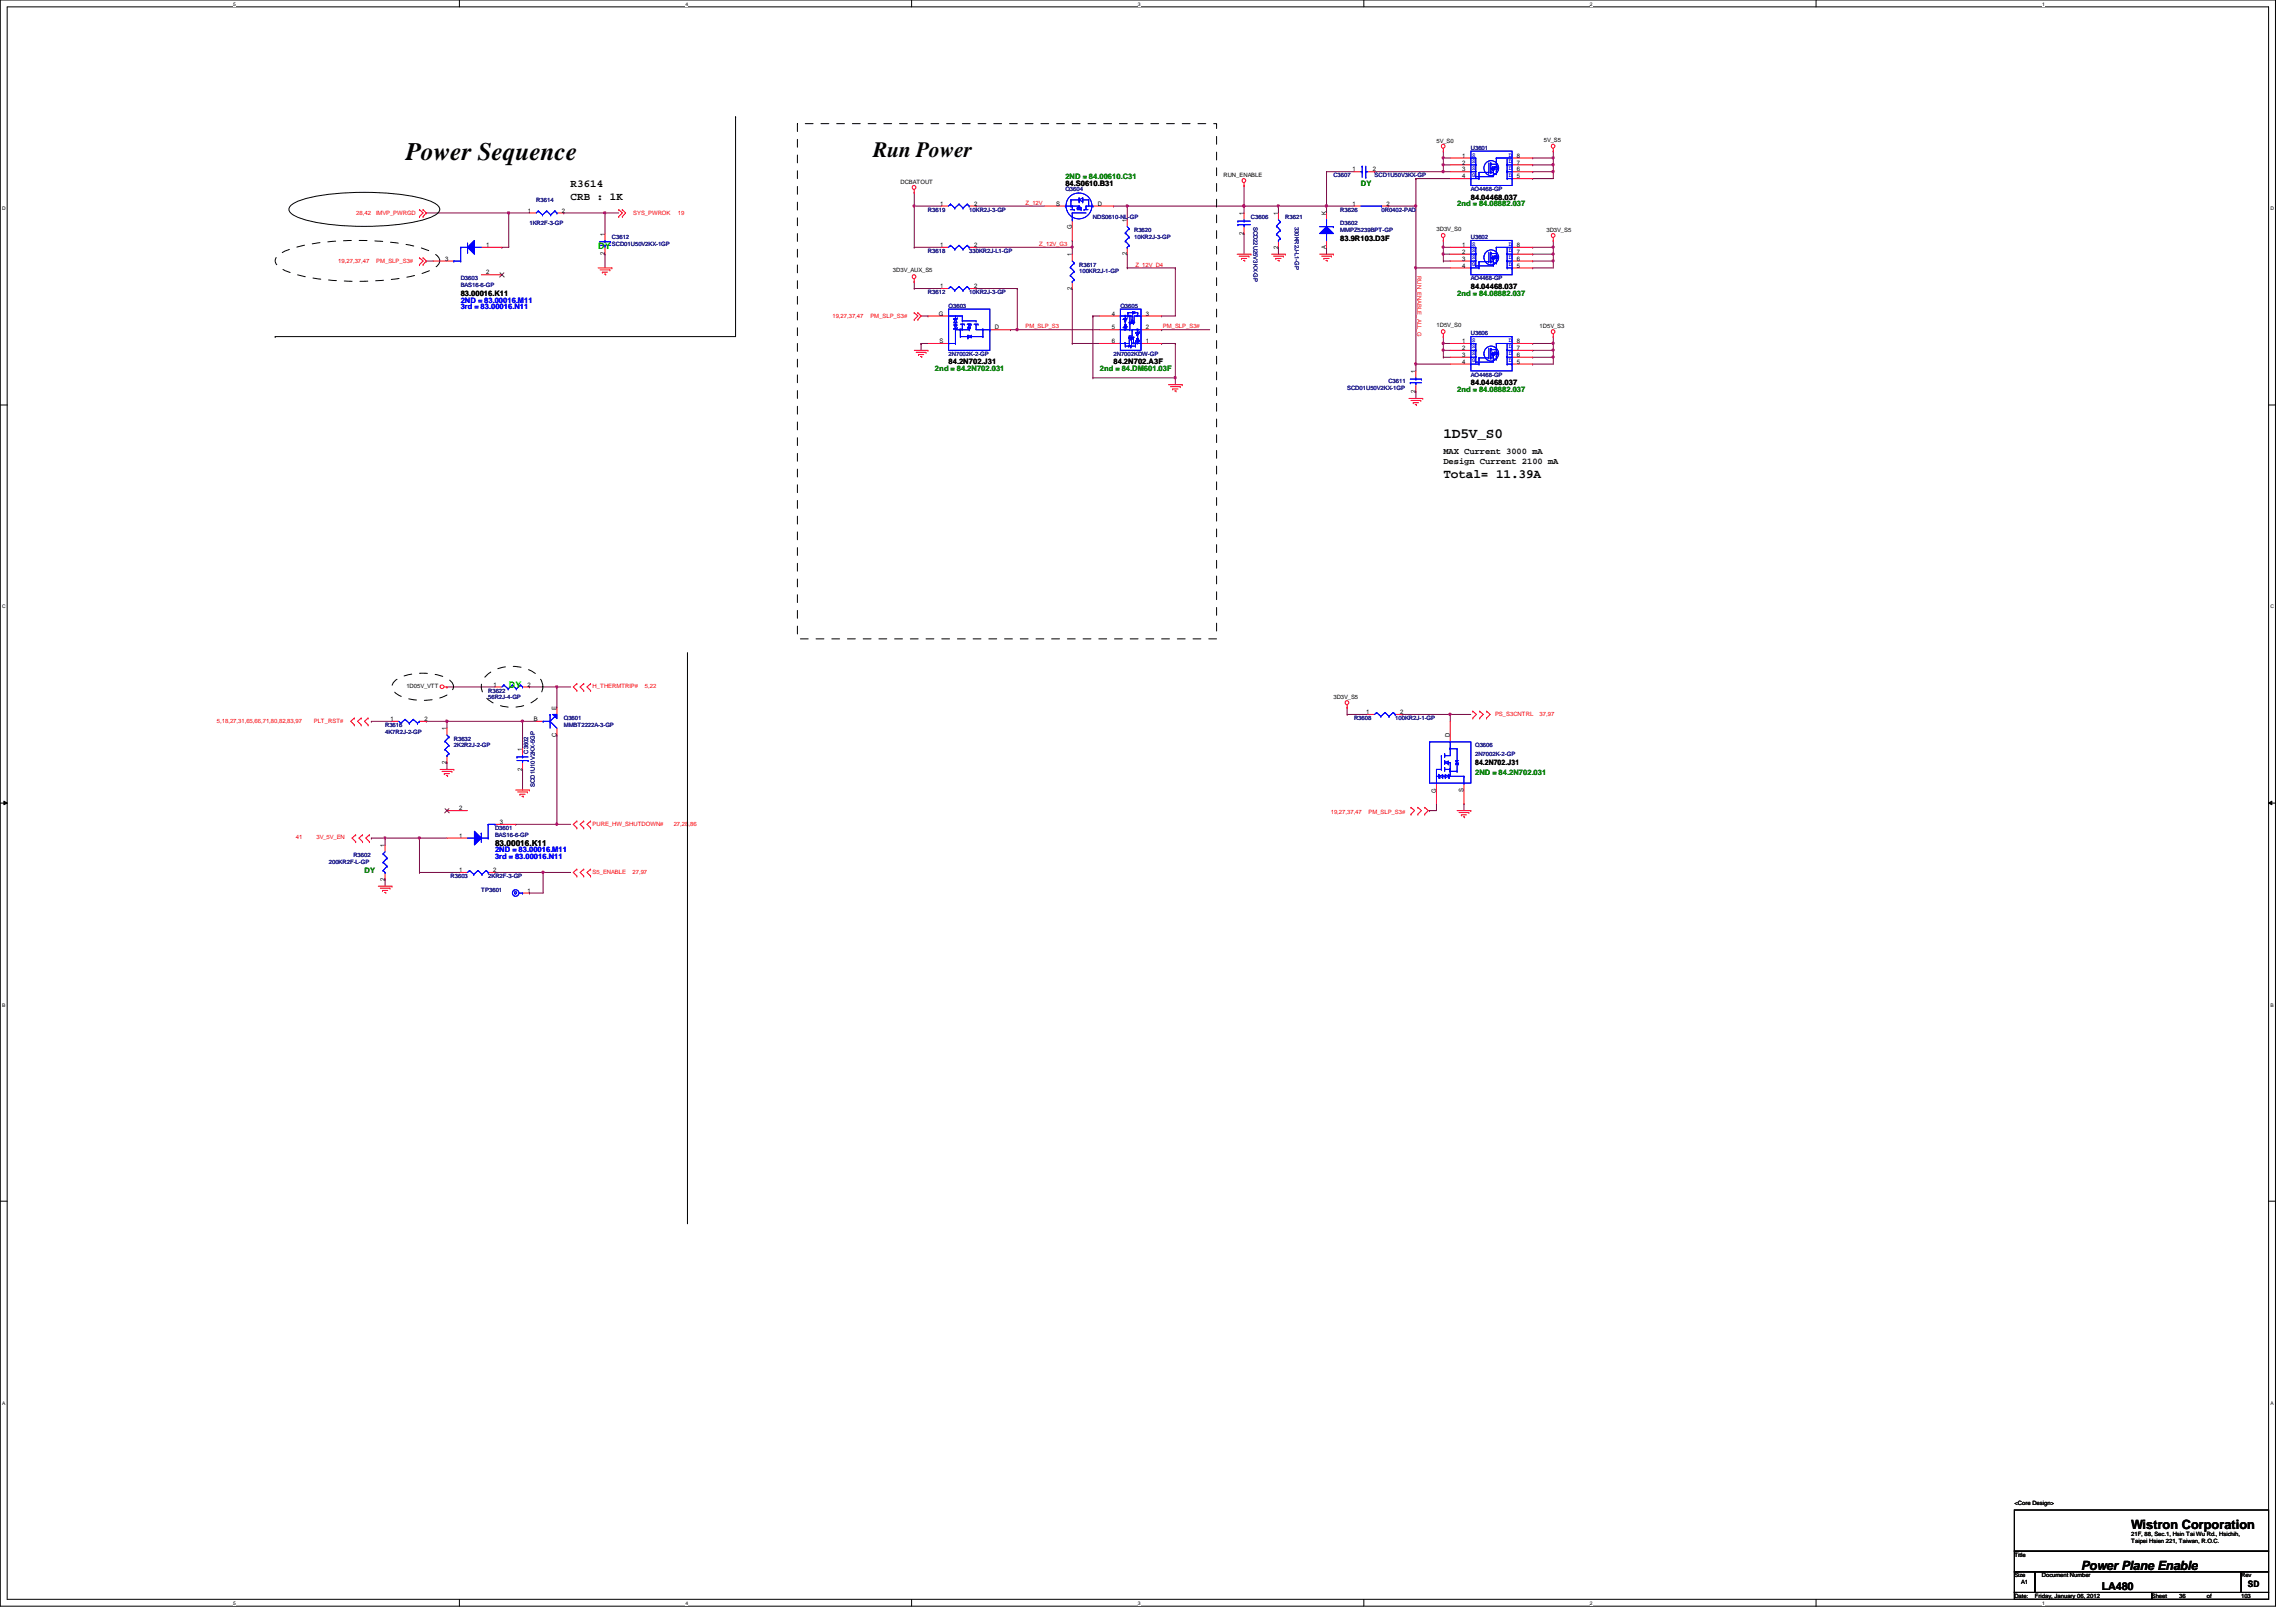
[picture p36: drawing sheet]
<svg xmlns="http://www.w3.org/2000/svg" width="297mm" height="210mm" viewBox="0 0 297 210" stroke-linecap="round" stroke-linejoin="round" font-family="sans-serif">
<defs><g id="words">
<text font-size="3.3" x="52.5" y="20.7">Power Sequence</text>
<text font-size="2.8" x="112.9" y="20.4">Run Power</text>
<text font-size="1.9" x="186.7" y="56.7">1D5V_S0</text>
<g font-size="1.7">
<text x="186.7" y="61.9">Total= 11.39A</text>
<text x="275.7" y="197.8">Wistron Corporation</text>
<text x="269.2" y="203.2">Power Plane Enable</text>
</g>
<g font-size="1.4">
<text x="73.8" y="24.3">R3614</text>
<text x="73.8" y="25.8">CRB : 1K</text>
<text x="271.9" y="205.7">LA480</text>
</g>
<g font-size="1.1" fill="#0f0">
<text x="77.4" y="32.2">DY</text>
<text x="65.8" y="89.1">DY</text>
</g>
<g font-size="1.1">
<text x="186.7" y="58.8">MAX Current 3000 mA</text>
<text x="186.7" y="60.1">Design Current 2100 mA</text>
<text x="64" y="109.5">83.00016.K11</text>
<text x="290.8" y="205.4">SD</text>
</g>
<g font-size="1" fill="#008000">
<text x="137.8" y="23.2">2ND = 84.00610.C31</text>
<text x="176.1" y="24">DY</text>
<text x="188.5" y="26.7">2nd = 84.08882.037</text>
<text x="188.5" y="38.3">2nd = 84.08882.037</text>
<text x="120.9" y="48">2nd = 84.2N702.031</text>
<text x="142.3" y="48">2nd = 84.DM601.03F</text>
<text x="188.5" y="50.7">2nd = 84.08882.037</text>
<text x="190.8" y="100.3">2ND = 84.2N702.031</text>
<text x="47.2" y="112.9">DY</text>
</g>
<g font-size="1">
<text x="137.8" y="24">84.S0610.B31</text>
<text x="190.3" y="25.8">84.04468.037</text>
<text x="173.4" y="31.2">83.9R103.D3F</text>
<text x="59.6" y="38.3">83.00016.K11</text>
<text x="190.3" y="37.4">84.04468.037</text>
<text x="122.7" y="47.2">84.2N702.J31</text>
<text x="144.1" y="47.2">84.2N702.A3F</text>
<text x="190.3" y="49.8">84.04468.037</text>
<text x="190.8" y="99.1">84.2N702.J31</text>
</g>
<g font-size="1" fill="#00f">
<text x="59.6" y="39.2">2ND = 83.00016.M11</text>
<text x="59.6" y="40">3rd = 83.00016.N11</text>
<text x="64" y="110.3">2ND = 83.00016.M11</text>
<text x="64" y="111.2">3rd = 83.00016.N11</text>
</g>
<g font-size=".8">
<text x="116.5" y="23.8">DCBATOUT</text>
<text x="158.3" y="22.9">RUN_ENABLE</text>
<text x="175" y="22.2">1</text>
<text x="177.6" y="22.2">2</text>
<text x="185.8" y="18.5">5V_S0</text>
<text x="189.2" y="20.4">1</text>
<text x="189.2" y="21.3">2</text>
<text x="189.2" y="22.2">3</text>
<text x="189.2" y="23.1">4</text>
<text x="196.3" y="23.1">5</text>
<text x="196.3" y="22.2">6</text>
<text x="196.3" y="21.3">7</text>
<text x="196.3" y="20.4">8</text>
<text x="199.7" y="18.3">5V_S5</text>
<text x="68.3" y="27.5">1</text>
<text x="72.7" y="27.5">2</text>
<text x="121.6" y="26.6">1</text>
<text x="126" y="26.6">2</text>
<text x="136.6" y="26.6">S</text>
<text x="138.7" y="29.7" transform="rotate(-90 138.7 29.7)">G</text>
<text x="142" y="26.6">D</text>
<text x="145.8" y="28.7" transform="rotate(-90 145.8 28.7)">1</text>
<text x="160.9" y="27.8" transform="rotate(-90 160.9 27.8)">1</text>
<text x="165.4" y="27.8" transform="rotate(-90 165.4 27.8)">1</text>
<text x="171.6" y="27.8" transform="rotate(-90 171.6 27.8)">K</text>
<text x="175" y="26.6">1</text>
<text x="179.4" y="26.6">2</text>
<text x="185.8" y="29.9">3D3V_S0</text>
<text x="57.6" y="33.7">3</text>
<text x="62.9" y="32">1</text>
<text x="62.9" y="35.5">2</text>
<text x="78.2" y="33.1" transform="rotate(-90 78.2 33.1)">2</text>
<text x="78.2" y="30.5" transform="rotate(-90 78.2 30.5)">1</text>
<text x="115.5" y="35.2">3D3V_AUX_S5</text>
<text x="121.6" y="32">1</text>
<text x="126" y="32">2</text>
<text x="138.7" y="33.1" transform="rotate(-90 138.7 33.1)">1</text>
<text x="145.8" y="33.1" transform="rotate(-90 145.8 33.1)">2</text>
<text x="160.9" y="30.4" transform="rotate(-90 160.9 30.4)">2</text>
<text x="165.4" y="32.2" transform="rotate(-90 165.4 32.2)">2</text>
<text x="171.6" y="32.3" transform="rotate(-90 171.6 32.3)">A</text>
<text x="189.2" y="32">1</text>
<text x="189.2" y="32.9">2</text>
<text x="189.2" y="33.7">3</text>
<text x="189.2" y="34.6">4</text>
<text x="196.3" y="34.6">5</text>
<text x="196.3" y="33.7">6</text>
<text x="196.3" y="32.9">7</text>
<text x="196.3" y="32">8</text>
<text x="200.1" y="30.1">3D3V_S5</text>
<text x="121.5" y="40.9">G</text>
<text x="121.6" y="37.3">1</text>
<text x="126" y="37.3">2</text>
<text x="138.7" y="37.5" transform="rotate(-90 138.7 37.5)">2</text>
<text x="143.8" y="40.9">4</text>
<text x="148.2" y="40.9">3</text>
<text x="121.5" y="44.4">S</text>
<text x="128.7" y="42.6">D</text>
<text x="143.8" y="42.6">5</text>
<text x="143.8" y="44.4">6</text>
<text x="148.2" y="44.4">1</text>
<text x="148.2" y="42.6">2</text>
<text x="185.8" y="42.3">1D5V_S0</text>
<text x="189.2" y="44.4">1</text>
<text x="189.2" y="45.3">2</text>
<text x="189.2" y="46.2">3</text>
<text x="189.2" y="47.1">4</text>
<text x="196.3" y="47.1">5</text>
<text x="196.3" y="46.2">6</text>
<text x="196.3" y="45.3">7</text>
<text x="196.3" y="44.4">8</text>
<text x="199.2" y="42.5">1D5V_S3</text>
<text x="183.1" y="50.8" transform="rotate(-90 183.1 50.8)">2</text>
<text x="183.1" y="48.3" transform="rotate(-90 183.1 48.3)">1</text>
<text x="52.6" y="89.1">1D05V_VTT</text>
<text x="63.8" y="88.9">1</text>
<text x="68.2" y="88.9">2</text>
<text x="50.5" y="93.3">1</text>
<text x="54.9" y="93.3">2</text>
<text x="57.8" y="94.5" transform="rotate(-90 57.8 94.5)">1</text>
<text x="69.1" y="93.3">B</text>
<text x="72" y="95.4" transform="rotate(-90 72 95.4)">C</text>
<text x="72" y="91.8" transform="rotate(-90 72 91.8)">E</text>
<text x="172.5" y="90.5">3D3V_S5</text>
<text x="176.7" y="92.4">1</text>
<text x="181.1" y="92.4">2</text>
<text x="187.6" y="95.4" transform="rotate(-90 187.6 95.4)">D</text>
<text x="57.8" y="98.8" transform="rotate(-90 57.8 98.8)">2</text>
<text x="67.6" y="99.7" transform="rotate(-90 67.6 99.7)">2</text>
<text x="67.6" y="97.2" transform="rotate(-90 67.6 97.2)">1</text>
<text x="59.4" y="104.9">2</text>
<text x="64.7" y="106.6">3</text>
<text x="185.8" y="102.6" transform="rotate(-90 185.8 102.6)">G</text>
<text x="189.4" y="102.5" transform="rotate(-90 189.4 102.5)">S</text>
<text x="49.8" y="114" transform="rotate(-90 49.8 114)">2</text>
<text x="49.8" y="109.6" transform="rotate(-90 49.8 109.6)">1</text>
<text x="59.4" y="112.9">1</text>
<text x="59.4" y="108.4">1</text>
<text x="63.8" y="112.9">2</text>
<text x="68.2" y="115.5">1</text>
<text x="260.6" y="194.8">&lt;Core Design&gt;</text>
<text x="260.6" y="201.5">Title</text>
<text x="275.7" y="198.8">21F, 88, Sec.1, Hsin Tai Wu Rd., Hsichih,</text>
<text x="275.7" y="199.7">Taipei Hsien 221, Taiwan, R.O.C.</text>
<text x="260.6" y="204.1">Size</text>
<text x="260.6" y="206.8">Date:</text>
<text x="261.5" y="205">A1</text>
<text x="263.3" y="206.8">Friday, January 06, 2012</text>
<text x="264.2" y="204.1">Document Number</text>
<text x="278.4" y="206.8">Sheet</text>
<text x="281.9" y="206.8">36</text>
<text x="285.5" y="206.8">of</text>
<text x="289.9" y="204.1">Rev</text>
<text x="289.9" y="206.8">103</text>
</g>
<g font-size=".8" fill="#000080">
<text x="172.5" y="22.9">C3607</text>
<text x="177.8" y="22.9">SCD1U50V3KX-GP</text>
<text x="190.3" y="19.4">U3601</text>
<text x="68.5" y="29.2">1KR2F-3-GP</text>
<text x="69.4" y="26.1">R3614</text>
<text x="120.1" y="27.4">R3619</text>
<text x="125.4" y="27.4">10KR2J-3-GP</text>
<text x="137.8" y="24.7">Q3604</text>
<text x="141.4" y="28.3">NDS0610-NL-GP</text>
<text x="161.8" y="28.3">C3606</text>
<text x="162.2" y="29.3" transform="rotate(90 162.2 29.3)">SCD22U25V3KX-GP</text>
<text x="166.3" y="28.3">R3621</text>
<text x="167.5" y="29.3" transform="rotate(90 167.5 29.3)">330KR2J-L1-GP</text>
<text x="173.4" y="29.2">D3602</text>
<text x="173.4" y="27.4">R3626</text>
<text x="178.7" y="27.4">0R0402-PAD</text>
<text x="190.3" y="24.7">AO4468-GP</text>
<text x="79.2" y="30.9">C3612</text>
<text x="79.2" y="31.8">SCD01U50V2KX-1GP</text>
<text x="120.1" y="32.7">R3618</text>
<text x="125.4" y="32.7">330KR2J-L1-GP</text>
<text x="139.6" y="34.5">R3617</text>
<text x="139.6" y="35.4">100KR2J-1-GP</text>
<text x="146.7" y="30.1">R3620</text>
<text x="146.7" y="30.9">10KR2J-3-GP</text>
<text x="173.4" y="30.1">MMPZ5239BPT-GP</text>
<text x="190.3" y="30.9">U3602</text>
<text x="59.6" y="36.3">D3603</text>
<text x="59.6" y="37.2">BAS16-6-GP</text>
<text x="120.1" y="38.1">R3612</text>
<text x="122.7" y="39.8">Q3603</text>
<text x="125.4" y="38.1">10KR2J-3-GP</text>
<text x="144.9" y="39.8">Q3605</text>
<text x="190.3" y="36.3">AO4468-GP</text>
<text x="122.7" y="46.1">2N7002K-2-GP</text>
<text x="144.1" y="46.1">2N7002KDW-GP</text>
<text x="190.3" y="43.4">U3606</text>
<text x="174.3" y="50.5">SCD01U50V2KX-1GP</text>
<text x="179.6" y="49.6">C3611</text>
<text x="190.3" y="48.7">AO4468-GP</text>
<text x="63.2" y="89.6">R3622</text>
<text x="49.8" y="94.1">R3616</text>
<text x="49.8" y="95">4K7R2J-2-GP</text>
<text x="58.7" y="95.8">R3632</text>
<text x="63.2" y="90.5">56R2J-4-GP</text>
<text x="72.9" y="93.2">Q3601</text>
<text x="72.9" y="94.1">MMBT2222A-3-GP</text>
<text x="175.2" y="93.2">R3608</text>
<text x="180.5" y="93.2">100KR2J-1-GP</text>
<text x="58.7" y="96.7">2K2R2J-2-GP</text>
<text x="68.3" y="97.5" transform="rotate(-90 68.3 97.5)">C3602</text>
<text x="69.2" y="101.8" transform="rotate(-90 69.2 101.8)">SCD1U10V2KX-5GP</text>
<text x="190.8" y="96.7">Q3606</text>
<text x="190.8" y="97.8">2N7002K-2-GP</text>
<text x="64" y="107.4">D3601</text>
<text x="42.5" y="111.8">200KR2F-L-GP</text>
<text x="45.7" y="111">R3602</text>
<text x="58.3" y="113.6">R3603</text>
<text x="63.2" y="113.6">2KR2F-3-GP</text>
<text x="64" y="108.3">BAS16-6-GP</text>
<text x="62.3" y="115.4">TP3601</text>
</g>
<g font-size=".8" fill="#00f">
<text x="190.5" y="20.3">S</text>
<text x="190.5" y="21.1">S</text>
<text x="190.5" y="22">S</text>
<text x="190.5" y="22.9">G</text>
<text x="195.2" y="22.9">D</text>
<text x="195.2" y="22">D</text>
<text x="195.2" y="21.1">D</text>
<text x="195.2" y="20.3">D</text>
<text x="190.5" y="31.8">S</text>
<text x="190.5" y="32.6">S</text>
<text x="190.5" y="33.5">S</text>
<text x="190.5" y="34.4">G</text>
<text x="195.2" y="34.4">D</text>
<text x="195.2" y="33.5">D</text>
<text x="195.2" y="32.6">D</text>
<text x="195.2" y="31.8">D</text>
<text x="190.5" y="44.3">S</text>
<text x="190.5" y="45.1">S</text>
<text x="190.5" y="46">S</text>
<text x="190.5" y="46.9">G</text>
<text x="195.2" y="46.9">D</text>
<text x="195.2" y="46">D</text>
<text x="195.2" y="45.1">D</text>
<text x="195.2" y="44.3">D</text>
</g>
<g font-size=".8" fill="#f00">
<text x="46.1" y="27.9">28,42</text>
<text x="48.7" y="27.9">IMVP_PWRGD</text>
<text x="81.9" y="27.9">SYS_PWROK</text>
<text x="87.7" y="27.9">19</text>
<text x="132.7" y="26.5">Z_12V</text>
<text x="43.8" y="34.1">19,27,37,47</text>
<text x="48.7" y="34.1">PM_SLP_S3#</text>
<text x="134.4" y="31.8">Z_12V_G3</text>
<text x="146.9" y="34.5">Z_12V_D4</text>
<text x="183.3" y="35.7" transform="rotate(90 183.3 35.7)">RUN_ENABLE_ALL_G</text>
<text x="107.7" y="41.2">19,27,37,47</text>
<text x="112.6" y="41.2">PM_SLP_S3#</text>
<text x="132.7" y="42.5">PM_SLP_S3</text>
<text x="150.4" y="42.5">PM_SLP_S3#</text>
<text x="76.7" y="89.1">H_THERMTRIP#</text>
<text x="83.4" y="89.1">5,22</text>
<text x="28.1" y="93.5">5,18,27,31,65,66,71,80,82,83,97</text>
<text x="40.6" y="93.5">PLT_RST#</text>
<text x="193.4" y="92.6">PS_S3CNTRL</text>
<text x="199.2" y="92.6">37,97</text>
<text x="76.7" y="106.8">PURE_HW_SHUTDOWN#</text>
<text x="87.2" y="106.8">27,28,86</text>
<text x="172.2" y="105.3">19,27,37,47</text>
<text x="177" y="105.3">PM_SLP_S3#</text>
<text x="38.3" y="108.6">41</text>
<text x="40.9" y="108.6">3V_5V_EN</text>
<text x="76.7" y="113.1">S5_ENABLE</text>
<text x="81.8" y="113.1">27,97</text>
</g>
<g font-size=".6">
<text x="30.2" y=".7">5</text>
<text x="88.7" y=".7">4</text>
<text x="147.2" y=".7">3</text>
<text x="205.7" y=".7">2</text>
<text x="264.2" y=".7">1</text>
<text x=".3" y="27.2">D</text>
<text x="293.7" y="27.2">D</text>
<text x=".3" y="78.7">C</text>
<text x="293.7" y="78.7">C</text>
<text x=".3" y="130.3">B</text>
<text x="293.7" y="130.3">B</text>
<text x=".3" y="181.8">A</text>
<text x="293.7" y="181.8">A</text>
<text x="30.2" y="207.7">5</text>
<text x="88.7" y="207.7">4</text>
<text x="147.2" y="207.7">3</text>
<text x="205.7" y="207.7">2</text>
<text x="264.2" y="207.7">1</text>
</g>
</g></defs>
<path d="M0 0h294.4v207.9h-294.4zM.9 .9h292.6v206.1h-292.6z" fill="none" stroke="#000" stroke-width=".13"/>
<g fill="#fff">
<path d="M30.2 .1h.3v.7h-.3z"/>
<path d="M30.2 207.1h.3v.7h-.3z"/>
</g>
<path d="M59.4 0v.9M59.4 207v.9" fill="none" stroke="#000" stroke-width=".13"/>
<g fill="#fff">
<path d="M88.7 .1h.3v.7h-.3z"/>
<path d="M88.7 207.1h.3v.7h-.3z"/>
</g>
<path d="M117.9 0v.9M117.9 207v.9" fill="none" stroke="#000" stroke-width=".13"/>
<g fill="#fff">
<path d="M147.2 .1h.3v.7h-.3z"/>
<path d="M147.2 207.1h.3v.7h-.3z"/>
</g>
<path d="M176.4 0v.9M176.4 207v.9" fill="none" stroke="#000" stroke-width=".13"/>
<g fill="#fff">
<path d="M205.7 .1h.3v.7h-.3z"/>
<path d="M205.7 207.1h.3v.7h-.3z"/>
</g>
<path d="M234.9 0v.9M234.9 207v.9" fill="none" stroke="#000" stroke-width=".13"/>
<g fill="#fff">
<path d="M264.2 .1h.3v.7h-.3z"/>
<path d="M264.2 207.1h.3v.7h-.3z"/>
<path d="M.3 26.6h.5v.7h-.5z"/>
<path d="M293.7 26.6h.5v.7h-.5z"/>
<path d="M.3 78.1h.5v.8h-.5z"/>
<path d="M293.7 78.1h.5v.8h-.5z"/>
</g>
<path d="M0 52.4h.9M293.5 52.4h.9" fill="none" stroke="#000" stroke-width=".13"/>
<g fill="#fff">
<path d="M.3 129.7h.4v.7h-.4z"/>
<path d="M293.7 129.7h.5v.7h-.5z"/>
</g>
<path d="M0 103.9h.9M.5 103.7l.4 .2-.4 .2zM293.5 103.9l.4-.2v.4zM293.5 103.9h.9" fill="none" stroke="#000" stroke-width=".13"/>
<path d="M.5 103.7l.4 .2-.4 .2zM293.5 103.9l.4-.2v.4z" fill="#000"/>
<g fill="#fff">
<path d="M.3 181.2h.4v.7h-.4z"/>
<path d="M293.7 181.2h.4v.7h-.4z"/>
</g>
<path d="M0 155.4h.9M293.5 155.4h.9" fill="none" stroke="#000" stroke-width=".13"/>
<path d="M55.2 27.6h.1M55.2 27.6h10.6M64.9 32h.1M65.8 27.6h.1M65.8 27.6v4.4h-.9M48 93.3h.1M48 93.3h2.7M57.8 93.3h.1M57.8 93.3h9.8M68.5 88.9h.1M68.5 88.9h3.5" fill="none" stroke="#800040" stroke-width=".13"/>
<path d="M57.7 93.2h.2v.2h-.2z" fill-rule="evenodd" fill="#f0f"/>
<path d="M57.7 93.2h.2v.2h-.2z" fill="none" stroke="#f0f" stroke-width=".13"/>
<g fill="none" stroke="#800040" stroke-width=".13">
<path d="M55.2 93.3h.1M55.2 93.3h2.6M57.8 93.3h.1M57.8 88.9h.1M57.8 93.3v.9M57.8 88.9h6.2M48 108.5h.1M48 108.5h1.8M49.8 108.5h.1M49.8 108.5v.8M54.3 112.9h.1M54.3 112.9h5.3"/>
<path d="M72 106.7h.1M72 106.7h1.8"/>
</g>
<path d="M71.9 106.5h.2v.3h-.2z" fill-rule="evenodd" fill="#f0f"/>
<path d="M71.9 106.5h.2v.3h-.2z" fill="none" stroke="#f0f" stroke-width=".13"/>
<path d="M54.3 108.5h.1M54.3 108.5v4.4M66.7 106.7h.1M66.7 106.7h5.3M70.3 112.9h.1M70.3 112.9h3.5" fill="none" stroke="#800040" stroke-width=".13"/>
<path d="M54.1 108.3h.2v.2h-.2z" fill-rule="evenodd" fill="#f0f"/>
<path d="M54.1 108.3h.2v.2h-.2z" fill="none" stroke="#f0f" stroke-width=".13"/>
<path d="M67.6 99.6h.1M67.6 93.3h.1M67.6 93.3v3.6M67.6 99.6v2.6M49.8 108.5h.1M49.8 108.5h8M54.3 108.5h.1" fill="none" stroke="#800040" stroke-width=".13"/>
<path d="M49.7 108.3h.2v.2h-.2z" fill-rule="evenodd" fill="#f0f"/>
<path d="M49.7 108.3h.2v.2h-.2z" fill="none" stroke="#f0f" stroke-width=".13"/>
<path d="M67.6 93.3h.1M67.6 93.3h1.8" fill="none" stroke="#800040" stroke-width=".13"/>
<path d="M67.5 93.2h.2v.2h-.2z" fill-rule="evenodd" fill="#f0f"/>
<path d="M67.5 93.2h.2v.2h-.2z" fill="none" stroke="#f0f" stroke-width=".13"/>
<path d="M72 88.9h.1M72 88.9h1.8M72 88.9v2.7" fill="none" stroke="#800040" stroke-width=".13"/>
<path d="M71.9 88.8h.2v.2h-.2z" fill-rule="evenodd" fill="#f0f"/>
<path d="M71.9 88.8h.2v.2h-.2z" fill="none" stroke="#f0f" stroke-width=".13"/>
<path d="M78.3 27.6h.1M78.3 27.6v2.6M78.3 27.6h1.7" fill="none" stroke="#800040" stroke-width=".13"/>
<path d="M78.1 27.4h.2v.2h-.2z" fill-rule="evenodd" fill="#f0f"/>
<path d="M78.1 27.4h.2v.2h-.2z" fill="none" stroke="#f0f" stroke-width=".13"/>
<path d="M65.8 27.6h.1M65.8 27.6h2.7M72.9 27.6h.1M72.9 27.6h5.4M78.3 32.9h.1M78.3 32.9v1.8" fill="none" stroke="#800040" stroke-width=".13"/>
<path d="M65.7 27.4h.2v.2h-.2z" fill-rule="evenodd" fill="#f0f"/>
<path d="M65.7 27.4h.2v.2h-.2z" fill="none" stroke="#f0f" stroke-width=".13"/>
<path d="M70.3 112.9h.1M70.3 112.9v2.7" fill="none" stroke="#800040" stroke-width=".13"/>
<path d="M70.1 112.8h.2v.2h-.2z" fill-rule="evenodd" fill="#f0f"/>
<path d="M70.1 112.8h.2v.2h-.2z" fill="none" stroke="#f0f" stroke-width=".13"/>
<path d="M183.2 34.7h.1M183.2 34.7v12.4M186.7 46.2h.1M186.7 43.6h.1M186.7 45.3h.1M186.7 46.2h.9M186.7 43.6v.8M186.7 45.3h.9M64 112.9h.1M64 112.9h6.3M68.5 115.6h.1M68.5 115.6h1.8" fill="none" stroke="#800040" stroke-width=".13"/>
<path d="M186.6 45.2h.2v.2h-.2z" fill-rule="evenodd" fill="#f0f"/>
<path d="M186.6 45.2h.2v.2h-.2z" fill="none" stroke="#f0f" stroke-width=".13"/>
<path d="M186.7 44.4h.1M186.7 44.4v.9" fill="none" stroke="#800040" stroke-width=".13"/>
<path d="M186.6 44.3h.2v.2h-.2z" fill-rule="evenodd" fill="#f0f"/>
<path d="M186.6 44.3h.2v.2h-.2z" fill="none" stroke="#f0f" stroke-width=".13"/>
<path d="M171.6 26.7h.1M171.6 26.7h3.6M179.6 26.7h.1M179.6 26.7h3.6" fill="none" stroke="#800040" stroke-width=".13"/>
<path d="M171.5 26.5h.2v.2h-.2z" fill-rule="evenodd" fill="#f0f"/>
<path d="M171.5 26.5h.2v.2h-.2z" fill="none" stroke="#f0f" stroke-width=".13"/>
<path d="M183.2 23.1h.1M183.2 23.1v3.6M187.6 92.5h.1M187.6 92.5v.8M185.8 104h.1M185.8 104v.9" fill="none" stroke="#800040" stroke-width=".13"/>
<path d="M187.5 92.3h.2v.2h-.2z" fill-rule="evenodd" fill="#f0f"/>
<path d="M187.5 92.3h.2v.2h-.2z" fill="none" stroke="#f0f" stroke-width=".13"/>
<g fill="none" stroke="#800040" stroke-width=".13">
<path d="M183.2 50.7h.1M183.2 47.1h.1M183.2 47.1v.9M183.2 50.7v.9M174.3 91.6h.1M174.3 92.5h.1M174.3 92.5h2.6M174.3 91.6v.9M181.4 92.5h.1M181.4 92.5h8.9M187.6 92.5h.1M185 104.9h.1"/>
<path d="M185 104.9h.8M189.4 104h.1M189.4 104v.9"/>
</g>
<path d="M183 47h.2v.2h-.2z" fill-rule="evenodd" fill="#f0f"/>
<path d="M183 47h.2v.2h-.2z" fill="none" stroke="#f0f" stroke-width=".13"/>
<path d="M183.2 47.1h.1M183.2 47.1h4.4M186.7 45.3h.1M186.7 45.3v.9M201 43.6h.1M201 44.4h.1M201 43.6v1.7" fill="none" stroke="#800040" stroke-width=".13"/>
<path d="M200.8 44.3h.2v.2h-.2z" fill-rule="evenodd" fill="#f0f"/>
<path d="M200.8 44.3h.2v.2h-.2z" fill="none" stroke="#f0f" stroke-width=".13"/>
<path d="M198.3 47.1h.1M198.3 47.1h2.7M201 45.3h.1M201 45.3v.9" fill="none" stroke="#800040" stroke-width=".13"/>
<path d="M200.8 45.2h.2v.2h-.2z" fill-rule="evenodd" fill="#f0f"/>
<path d="M200.8 45.2h.2v.2h-.2z" fill="none" stroke="#f0f" stroke-width=".13"/>
<path d="M198.3 45.3h.1M198.3 45.3h2.7M201 46.2h.1M201 46.2v.9" fill="none" stroke="#800040" stroke-width=".13"/>
<path d="M200.8 46.1h.2v.2h-.2z" fill-rule="evenodd" fill="#f0f"/>
<path d="M200.8 46.1h.2v.2h-.2z" fill="none" stroke="#f0f" stroke-width=".13"/>
<path d="M201 19.6h.1M201 19.6v.8M183.2 23.1h.1M183.2 26.7h.1M183.2 23.1h4.4M183.2 26.7v8M186.7 31.1h.1M186.7 31.1v.9M198.3 46.2h.1M198.3 44.4h.1M198.3 46.2h2.7M198.3 44.4h2.7" fill="none" stroke="#800040" stroke-width=".13"/>
<path d="M183 34.5h.2v.2h-.2z" fill-rule="evenodd" fill="#f0f"/>
<path d="M183 34.5h.2v.2h-.2z" fill="none" stroke="#f0f" stroke-width=".13"/>
<path d="M183 26.5h.2v.2h-.2z" fill-rule="evenodd" fill="#f0f"/>
<path d="M183 26.5h.2v.2h-.2z" fill="none" stroke="#f0f" stroke-width=".13"/>
<g fill="none" stroke="#800040" stroke-width=".13">
<path d="M160.9 26.7h.1M160.9 26.7v.9M165.4 26.7h.1M165.4 26.7v.9M171.6 32h.1M171.6 26.7h.1M171.6 22.2h.1M171.6 22.2v5.4M171.6 32v.9M177.8 22.2h.1M177.8 22.2h8.9M183.2 34.7h.1"/>
<path d="M183.2 34.7h4.4"/>
</g>
<path d="M160.8 26.5h.2v.2h-.2z" fill-rule="evenodd" fill="#f0f"/>
<path d="M160.8 26.5h.2v.2h-.2z" fill="none" stroke="#f0f" stroke-width=".13"/>
<path d="M160.9 30.2h.1M160.9 30.2v2.7M165.4 32h.1M165.4 32v.9M186.7 32h.1M186.7 32h.9M186.7 32v.9" fill="none" stroke="#800040" stroke-width=".13"/>
<path d="M186.6 31.9h.2v.2h-.2z" fill-rule="evenodd" fill="#f0f"/>
<path d="M186.6 31.9h.2v.2h-.2z" fill="none" stroke="#f0f" stroke-width=".13"/>
<path d="M186.7 32.9h.1M186.7 33.8h.1M186.7 32.9h.9M186.7 33.8h.9M186.7 32.9v.9" fill="none" stroke="#800040" stroke-width=".13"/>
<path d="M186.6 32.8h.2v.2h-.2z" fill-rule="evenodd" fill="#f0f"/>
<path d="M186.6 32.8h.2v.2h-.2z" fill="none" stroke="#f0f" stroke-width=".13"/>
<path d="M165.4 26.7h.1M165.4 26.7h6.2M171.6 22.2h.1M171.6 22.2h3.6" fill="none" stroke="#800040" stroke-width=".13"/>
<path d="M171.5 26.5h.2v.2h-.2z" fill-rule="evenodd" fill="#f0f"/>
<path d="M171.5 26.5h.2v.2h-.2z" fill="none" stroke="#f0f" stroke-width=".13"/>
<path d="M165.3 26.5h.2v.2h-.2z" fill-rule="evenodd" fill="#f0f"/>
<path d="M165.3 26.5h.2v.2h-.2z" fill="none" stroke="#f0f" stroke-width=".13"/>
<path d="M201 20.4h.1M201 20.4v.9" fill="none" stroke="#800040" stroke-width=".13"/>
<path d="M200.8 20.3h.2v.2h-.2z" fill-rule="evenodd" fill="#f0f"/>
<path d="M200.8 20.3h.2v.2h-.2z" fill="none" stroke="#f0f" stroke-width=".13"/>
<path d="M198.3 23.1h.1M198.3 23.1h2.7M201 21.3h.1M201 21.3v.9" fill="none" stroke="#800040" stroke-width=".13"/>
<path d="M200.8 21.2h.2v.2h-.2z" fill-rule="evenodd" fill="#f0f"/>
<path d="M200.8 21.2h.2v.2h-.2z" fill="none" stroke="#f0f" stroke-width=".13"/>
<path d="M186.7 20.4h.1M186.7 21.3h.1M186.7 20.4v1.8M198.3 21.3h.1M198.3 21.3h2.7" fill="none" stroke="#800040" stroke-width=".13"/>
<path d="M186.6 22.1h.2v.2h-.2z" fill-rule="evenodd" fill="#f0f"/>
<path d="M186.6 22.1h.2v.2h-.2z" fill="none" stroke="#f0f" stroke-width=".13"/>
<path d="M186.6 21.2h.2v.2h-.2z" fill-rule="evenodd" fill="#f0f"/>
<path d="M186.6 21.2h.2v.2h-.2z" fill="none" stroke="#f0f" stroke-width=".13"/>
<path d="M201 22.2h.1M201 22.2v.9" fill="none" stroke="#800040" stroke-width=".13"/>
<path d="M200.8 22.1h.2v.2h-.2z" fill-rule="evenodd" fill="#f0f"/>
<path d="M200.8 22.1h.2v.2h-.2z" fill="none" stroke="#f0f" stroke-width=".13"/>
<path d="M186.7 21.3h.1M186.7 22.2h.1M186.7 20.4h.1M186.7 22.2h.9M186.7 20.4h.9M186.7 21.3h.9M198.3 22.2h.1M198.3 20.4h.1M198.3 22.2h2.7M198.3 20.4h2.7" fill="none" stroke="#800040" stroke-width=".13"/>
<path d="M186.6 20.3h.2v.2h-.2z" fill-rule="evenodd" fill="#f0f"/>
<path d="M186.6 20.3h.2v.2h-.2z" fill="none" stroke="#f0f" stroke-width=".13"/>
<path d="M201 31.1h.1M201 32h.1M201 31.1v1.8" fill="none" stroke="#800040" stroke-width=".13"/>
<path d="M200.8 31.9h.2v.2h-.2z" fill-rule="evenodd" fill="#f0f"/>
<path d="M200.8 31.9h.2v.2h-.2z" fill="none" stroke="#f0f" stroke-width=".13"/>
<path d="M198.3 34.7h.1M198.3 34.7h2.7M201 32.9h.1M201 32.9v.9" fill="none" stroke="#800040" stroke-width=".13"/>
<path d="M200.8 32.8h.2v.2h-.2z" fill-rule="evenodd" fill="#f0f"/>
<path d="M200.8 32.8h.2v.2h-.2z" fill="none" stroke="#f0f" stroke-width=".13"/>
<path d="M198.3 32.9h.1M198.3 32.9h2.7M201 33.8h.1M201 33.8v.9" fill="none" stroke="#800040" stroke-width=".13"/>
<path d="M200.8 33.6h.2v.3h-.2z" fill-rule="evenodd" fill="#f0f"/>
<path d="M200.8 33.6h.2v.3h-.2z" fill="none" stroke="#f0f" stroke-width=".13"/>
<g fill="none" stroke="#800040" stroke-width=".13">
<path d="M186.7 19.6h.1M186.7 19.6v.8M55.2 33.8h.1M55.2 33.8h.8M118.3 36.4h.1M118.3 37.3h.1M118.3 36.4v.9M118.3 37.3h3.5M126.3 26.7h.1M126.3 37.3h.1M126.3 26.7h8.9M126.3 37.3h5.3"/>
<path d="M131.6 37.3h.1M131.6 37.3v5.4M138.7 37.3h.1M138.7 37.3v7.1M160.9 24h.1M160.9 24v2.7M198.3 33.8h.1M198.3 32h.1M198.3 33.8h2.7M198.3 32h2.7M119.2 44.4h.1M119.2 44.4h.9"/>
<path d="M119.2 44.4v.9M130.7 42.7h.1M130.7 42.7h11.6M131.6 42.7h.1M186.7 44.4h.1M186.7 44.4h.9M57.8 98.7h.1M57.8 98.7v.9M72 95.1h.1M72 95.1v11.6M49.8 113.8h.1M49.8 113.8v.9"/>
</g>
<path d="M131.5 42.5h.2v.2h-.2z" fill-rule="evenodd" fill="#f0f"/>
<path d="M131.5 42.5h.2v.2h-.2z" fill="none" stroke="#f0f" stroke-width=".13"/>
<g fill="none" stroke="#800040" stroke-width=".13">
<path d="M145.8 34.7h.1M145.8 34.7h6.3M138.7 44.4h.1M138.7 44.4h3.6M141.4 40.9h.1M141.4 48.9h.1M141.4 40.9h.9M141.4 40.9v8M150.3 44.4h.1M150.3 42.7h.1M150.3 44.4h1.8M150.3 42.7h6.2"/>
<path d="M152.1 44.4h.1M152.1 44.4v4.5h-10.7"/>
</g>
<path d="M151.9 48.8h.2v.2h-.2z" fill-rule="evenodd" fill="#f0f"/>
<path d="M151.9 48.8h.2v.2h-.2z" fill="none" stroke="#f0f" stroke-width=".13"/>
<path d="M118.3 26.7h.1M118.3 24.9h.1M118.3 26.7h3.5M118.3 24.9v1.8M138.7 31.1h.1M138.7 32h.1M138.7 31.1v1.8M152.1 34.7h.1M152.1 34.7v6.2h-1.8M150.3 40.9h.1M152.1 48.9h.1M152.1 48.9v.9" fill="none" stroke="#800040" stroke-width=".13"/>
<path d="M118.1 26.5h.3v.2h-.3z" fill-rule="evenodd" fill="#f0f"/>
<path d="M118.1 26.5h.3v.2h-.3z" fill="none" stroke="#f0f" stroke-width=".13"/>
<path d="M145.8 26.7h.1M145.8 26.7v1.7" fill="none" stroke="#800040" stroke-width=".13"/>
<path d="M145.7 26.5h.2v.2h-.2z" fill-rule="evenodd" fill="#f0f"/>
<path d="M145.7 26.5h.2v.2h-.2z" fill="none" stroke="#f0f" stroke-width=".13"/>
<path d="M126.3 32h.1M126.3 32h12.4M144.1 26.7h.1M144.1 26.7h1.7M145.8 32.9h.1M145.8 32.9v1.8" fill="none" stroke="#800040" stroke-width=".13"/>
<path d="M138.6 31.9h.2v.2h-.2z" fill-rule="evenodd" fill="#f0f"/>
<path d="M138.6 31.9h.2v.2h-.2z" fill="none" stroke="#f0f" stroke-width=".13"/>
<path d="M118.3 32h.1M118.3 26.7h.1M118.3 32h3.5M118.3 26.7v5.3M145.8 26.7h.1M145.8 26.7h19.6M160.9 26.7h.1M119.2 40.9h.9M120.1 40.9h.1" fill="none" stroke="#800040" stroke-width=".13"/>
<path d="M160.8 26.5h.2v.2h-.2z" fill-rule="evenodd" fill="#f0f"/>
<path d="M160.8 26.5h.2v.2h-.2z" fill="none" stroke="#f0f" stroke-width=".13"/>
<g fill="none" stroke="#f00" stroke-width=".13">
<path d="M186.5 18.7h.2l.2 .1v.3l-.2 .1-.2-.1zM186.7 19.6h.1M186.7 19.2v.4M200.8 18.7h.1l.2 .1v.3l-.2 .1-.1-.1zM201 19.6h.1M201 19.2v.4M54.3 28h.1M54.3 27.1h.1M54.3 34.2h.1M54.3 33.4h.1M54.3 27.1l.4 .5-.4 .4M54.3 33.4l.4 .4-.4 .4"/>
<path d="M54.7 27.1h.1M54.7 28h.1M54.7 33.4h.1M54.7 34.2h.1M54.7 27.1l.5 .5-.5 .4M54.7 33.4l.5 .4-.5 .4M77.4 34.7h1.8M77.6 34.9h1.3M77.9 35.2h.1M77.9 35.2h.7M78.2 35.5h.2M78.4 35.5h.1"/>
<path d="M78.9 34.9h.1M79.2 34.7h.1M80 27.1h.1M80 28h.1M80 27.1l.5 .5-.5 .4M80.5 27.1h.1M80.5 28h.1M80.5 27.1l.4 .5-.4 .4M118.1 24.1l.1-.1 .2 .1v.3l-.2 .1-.1-.1zM118.1 35.6h.1l.2 .1v.3l-.2 .1-.1-.1zM118.3 24.9h.1M118.3 36.4h.1"/>
<path d="M118.3 24.6v.3M118.3 36.1v.3M160.1 32.9h1.7M160.3 33.1h1.3M160.6 33.4h.1M160.6 33.4h.7M160.8 23.2l.1-.1 .2 .1v.3l-.2 .1-.1-.1zM160.9 33.7h.1M160.9 24h.1M160.9 23.7v.3M161 33.7h.1M161.6 33.1h.1"/>
<path d="M161.8 32.9h.1M164.5 32.9h1.8M164.8 33.1h1.2M165.1 33.4h.1M165.1 33.4h.6M165.3 33.7h.2M165.5 33.7h.1M166 33.1h.1M166.3 32.9h.1M170.7 32.9h1.8M171 33.1h1.3M171.3 33.4h.1"/>
<path d="M171.3 33.4h.7M171.5 33.7h.2M171.7 33.7h.1M172.3 33.1h.1M172.5 32.9h.1M186.5 30.3l.2-.1 .2 .1v.4h-.2h-.2zM186.7 31.1h.1M186.7 30.8v.3M200.8 30.3l.1-.1 .2 .1v.4h-.2h-.1zM201 31.1h.1M201 30.8v.3M118.3 40.5h.1"/>
<path d="M118.3 41.4h.1M118.3 45.3h1.8M118.3 40.5l.4 .4-.4 .5M118.5 45.6h1.3M118.7 41.4h.1M118.7 40.5h.1M118.7 40.5l.5 .4-.5 .5M118.8 45.9h.1M118.8 45.9h.7M119.1 46.1h.1M119.2 46.1h.1M119.8 45.6h.1"/>
<path d="M120.1 45.3h.1M151.2 49.8h1.7M151.4 50h1.3M151.7 50.3h.1M151.7 50.3h.7M152 50.6h.1M152.1 50.6h.1M152.7 50h.1M152.9 49.8h.1M182.3 51.6h1.8M182.5 51.8h1.3M182.8 52.1h.1"/>
<path d="M182.8 52.1h.7M183.1 52.4h.2M183.3 52.4h.1M183.8 51.8h.1M184.1 51.6h.1M186.5 42.7h.2l.2 .1v.3l-.2 .1-.2-.1zM186.7 43.6h.1M186.7 43.2v.4M200.8 42.7h.1l.2 .1v.3l-.2 .1-.1-.1zM201 43.6h.1M201 43.2v.4M45.8 93.8h.1"/>
<path d="M45.8 92.9h.1M45.8 92.9l-.4 .4 .4 .5M46.7 92.9h.1M46.7 93.8h.1M46.7 92.9l-.4 .4 .4 .5M47.6 93.8h.1M47.6 92.9h.1M47.6 92.9l-.4 .4 .4 .5M56.9 99.6h1.8M57.2 99.8h1.3M57.5 88.9h.3M57.8 88.9h.1"/>
<path d="M58.5 99.8h.1M58.7 99.6h.1M67.6 96.9v.9M67.6 98.7v.9M69.4 93.3h.9M72 91.6v.9M72 94.2v.9M74.6 89.4h.1M74.6 88.5h.1M74.6 88.5l-.4 .4 .4 .5M75.5 88.5h.1M75.5 89.4h.1"/>
<path d="M75.5 88.5l-.4 .4 .4 .5M76.4 89.4h.1M76.4 88.5h.1M76.4 88.5l-.5 .4 .5 .5M174.1 90.7h.1l.3 .1-.1 .3-.2 .1-.1-.1zM174.3 91.6h.1M174.3 91.2v.4M190.5 92.9h.1M190.5 92h.1M190.5 92l.5 .5-.5 .4M191.4 92h.1M191.4 92.9h.1"/>
<path d="M191.4 92l.5 .5-.5 .4M192.3 92.9h.1M192.3 92h.1M192.3 92l.5 .5-.5 .4M46 108.9h.1M46 108h.1M46 108l-.5 .5 .5 .4M46.9 108h.1M46.9 108.9h.1M46.9 108l-.5 .5 .5 .4M47.8 108.9h.1M47.8 108h.1"/>
<path d="M47.8 108l-.5 .5 .5 .4M48.9 114.7h1.8M49.2 114.9h1.3M49.5 115.2h.1M49.5 115.2h.7M49.7 115.5h.2M49.8 109.3v.9M49.8 112.9v.9M49.9 115.5h.1M50.5 114.9h.1M50.7 114.7h.1M57.5 100.1h.1"/>
<path d="M57.5 100.1h.7M57.7 100.4h.2M57.9 100.4h.1M66.7 102.2h1.8M67 102.5h1.2M67.3 102.8h.1M67.3 102.8h.6M67.5 103h.2M67.7 103h.1M68.2 102.5h.1M68.5 102.2h.1M74.6 107.1h.1"/>
<path d="M74.6 106.3h.1M74.6 113.4h.1M74.6 112.5h.1M74.6 106.3l-.4 .4 .4 .4M74.6 112.5l-.4 .4 .4 .5M75.5 106.3h.1M75.5 107.1h.1M75.5 112.5h.1M75.5 113.4h.1M75.5 106.3l-.4 .4 .4 .4M75.5 112.5l-.4 .4 .4 .5M76.4 107.1h.1"/>
<path d="M76.4 106.3h.1M76.4 113.4h.1M76.4 112.5h.1M76.4 106.3l-.5 .4 .5 .4M76.4 112.5l-.5 .4 .5 .5M182.5 105.4h.1M182.5 104.5h.1M182.5 104.5l.5 .4-.5 .5M183.4 104.5h.1M183.4 105.4h.1M183.4 104.5l.5 .4-.5 .5M184.3 105.4h.1"/>
<path d="M184.3 104.5h.1M184.3 104.5l.5 .4-.5 .5M188.5 104.9h1.8M188.8 105.2h1.2M189.1 105.5h.1M189.1 105.5h.6M189.3 105.7h.2M189.5 105.7h.1M190 105.2h.1M190.3 104.9h.1"/>
<circle cx="57.2" cy="88.9" r=".25"/>
</g>
<g fill="none" stroke="#000" stroke-width=".13">
<path d="M95.2 15.1h.1M95.2 15.1v28.5h-59.6M37.5 26.7a5 5 0 0 1 2.7-1.2 36.9 36.9 0 0 1 14.3 .1 4.2 4.2 0 0 1 2.3 1.2l.1 .3-.1 .3a5.2 5.2 0 0 1-2.8 1.2 35.3 35.3 0 0 1-14.7-.2l-1.4-.6-.4-.4-.1-.3zM35.6 43.6h.1M88.9 84.5v73.7M88.9 158.2h.1M260.6 195.4h32.9v5.3h-32.9zM260.6 200.7h32.9v2.7h-32.9zM260.6 203.4h2.7v2.7h-2.7zM260.6 206.1h17.8v.9h-17.8zM263.3 203.4h26.6v2.7h-26.6zM278.4 206.1h15.1v.9h-15.1z"/>
<path d="M289.9 203.4h3.6v2.7h-3.6z"/>
</g>
<path d="M103.2 16h54.2v66.7h-54.2zM36 33a12.6 12.6 0 0 1 5.7-1.6 37 37 0 0 1 12.6 .6 4.5 4.5 0 0 1 2.5 1.4l.1 .3-.1 .4a4.4 4.4 0 0 1-2.5 1.4 35.8 35.8 0 0 1-16.1 0 4.4 4.4 0 0 1-2.5-1.4l-.1-.4 .1-.3zM51.1 88.1a6.7 6.7 0 0 1 5.3-.8 3.2 3.2 0 0 1 2.2 1.2 1.15 1.15 0 0 1-.8 1.5 7.5 7.5 0 0 1-6.2 0 1.1 1.1 0 0 1-.5-1.9zM62.9 87.4a5.3 5.3 0 0 1 6.6 0 2.01 2.01 0 0 1-.5 3.3 5.3 5.3 0 0 1-6.1-.3 1.95 1.95 0 0 1 0-3z" fill="none" stroke="#000" stroke-width=".13" stroke-dasharray="1 1 1 1 1 1 1 1"/>
<g fill="none" stroke="#00f" stroke-width=".13">
<path d="M66.9 98h.1M66.9 98h1.4M66.9 98.4h1.4M67.6 98h.1M67.6 98.4h.1M67.6 97.8v.2M67.6 98.4v.3M68.3 98.4h.1M49.6 110.5h.1M49.6 111.6h.1M49.6 112.6h.1M49.6 110.5l.5 .5"/>
<path d="M49.6 111.6l.5 .5M49.6 112.6l.2 .3M49.8 112.9h.1M49.8 110.2l-.2 .3M50.1 111h.1M50.1 112.1h.1M50.1 111l-.5 .6M50.1 112.1l-.5 .5"/>
</g>
<path d="M71.5 92.5h.5v.5z" fill-rule="evenodd" fill="#00f"/>
<path d="M70.3 93.3h.1M70.3 93.3h.9M71.2 93.3h.1M71.2 92.5h.1M71.2 93.3l.8 .9M71.2 92.5v1.7M71.5 92.5h.5v.5zM71.8 92.7h.1M71.8 92.7l-.6 .6" fill="none" stroke="#00f" stroke-width=".13"/>
<path d="M71.5 92.5h.5v.5z" fill-rule="evenodd" fill="#00f"/>
<g fill="none" stroke="#00f" stroke-width=".13">
<path d="M77.6 31.7h.1M77.6 31.3h1.4M77.6 31.7h1.4M78.3 31.3h.1M78.3 31.7h.1M78.3 31.1v.2M78.3 31.7v.3M79 31.3h.1M165.1 29.3h.1M165.1 30.3h.1M165.1 29.3l.5 .5M165.1 30.3l.5 .6"/>
<path d="M165.4 31.1h.1M165.4 28.4l.2 .3M165.6 28.7h.1M165.6 29.8h.1M165.6 30.9h.1M165.6 28.7l-.5 .6M165.6 29.8l-.5 .5M165.6 30.9l-.2 .2M144.9 40.9h.1M144.9 44.4h1.2M144.9 42.7h1.3M144.9 40.9h1.6"/>
<path d="M145.4 41.2h.1M145.4 42.3h.1M145.4 41.2h.4M145.4 42.3h.4M145.4 41.2l-.1 .2M145.4 42.3l-.1 .1M145.5 41.5h.1M145.5 42h.1M145.5 42h.2M145.5 42l.1 .3M145.6 44.8h.1M145.6 41.2h.1"/>
<path d="M145.6 40.9h.1M145.6 42.3h.1M145.6 41.4h.1M145.6 40.9v.3M145.6 41.4v1.3M145.6 44.4v.4M145.6 44.8h1.3M145.6 41.2l.1 .3h-.2M145.6 41.2l-.1 .3M145.7 42h.1M145.7 42l-.1 .3M145.8 41.2h.1"/>
<path d="M145.8 42.3h.1M145.8 42.2v.1M145.8 41.1v.1M145.9 40.5h.1M145.9 40.9h.1M145.9 40.5h1.3M145.9 40.5v.4M146 44.7h.1M146 43.6h.1M146 44.7v.2M146 43.6h.2M146.1 44.4h.1"/>
<path d="M146.1 43.6h.1M146.1 43.5h.1M146.1 41.7h.1M146.1 43.6v.8M146.1 41.7h.2M146.2 42.7h.1M146.2 41.9h.1M146.2 41.7h.1M146.2 40.9v.8M146.2 41.9v.8M146.2 41.9h.4M146.3 43.9h.1"/>
<path d="M146.3 43.6h.1M146.3 44.7h.1M146.3 44.9h.1M146.3 43.6h.2M146.3 44.7v.2M146.3 44.7l-.3 .1 .3 .1M146.4 44.4h.1M146.4 41.4h.1M146.4 43.6h.1M146.4 41.7h.1M146.4 44.4h1.2M146.4 41.4h.2"/>
<path d="M146.4 41.4l.1 .3M146.4 43.6v.8M146.4 43.6l.1 .3h-.2M146.4 43.6l-.1 .3M146.4 41.7h.2M146.5 42.7h.1M146.5 40.9h.1M146.5 42.7v.8h-.4M146.5 40.9v.8M146.5 42.7h1.1M146.6 40.3h.1M146.6 40.6h.1"/>
<path d="M146.6 41.4h.1M146.6 43.6h.1M146.6 40.3l.2 .2-.2 .1M146.6 40.3v.3M146.6 41.4l-.1 .3M146.6 41.9h.1M146.6 41.7h.1M146.6 43.6v.8M146.6 41.7h.2M146.7 41.7h.1M146.8 40.3h.1M146.8 40.3v.3"/>
<path d="M146.9 44.8h.1M147 44.1h.1M147 43h.1M147 43h.4M147 44.1h.4M147 44.1l-.1 .1M147 43l-.1 .1M147.1 43.8h.1M147.1 43.3h.1M147.1 43.8l.1 .3M147.1 43.8h.2M147.2 40.5h.1"/>
<path d="M147.2 42.7h.1M147.2 43h.1M147.2 44.1h.1M147.2 43.1h.1M147.2 40.5v.4M147.2 42.7v.3M147.2 43.1v1.3M147.2 43l.1 .3h-.2M147.2 43l-.1 .3M147.3 43.8h.1M147.3 43.8l-.1 .3M147.4 43h.1"/>
<path d="M147.4 44.1h.1M147.4 42.9v.1M147.4 44v.1M147.6 40.9h.1M147.6 40.9h-.9v.8M70.3 93.3h.1M70.3 93.3h.9M71.2 93.3h.1M71.2 92.5h.1M71.2 93.3l.8 .9M71.2 92.5v1.7M71.5 92.5h.5v.5z"/>
<path d="M71.8 92.7h.1M71.8 92.7l-.6 .6M60.7 112.6h.1M60.7 112.6l-.2 .3M60.7 112.6l.6 .6M61.3 113.2h.1M61.8 112.6h.1M61.8 112.6l-.5 .6M61.8 112.6l.6 .6M62.4 113.2h.1M62.9 112.6h.1M62.9 112.6l-.5 .6"/>
<path d="M62.9 112.6l.3 .3M63.2 112.9h.1"/>
</g>
<path d="M78.3 30.2v.9M78.3 32v.9M165.4 27.6v.8M165.4 31.1v.9M142.3 44.4h2.6M142.3 42.7h2.6M142.3 40.9h2.6M147.6 44.4h2.7M147.6 42.7h2.7M147.6 40.9h2.7M59.6 112.9h.9M63.2 112.9h.8" fill="none" stroke="#f00" stroke-width=".13"/>
<path d="M147.1 44.4h.1v.1h-.1z" fill-rule="evenodd" fill="#00f"/>
<path d="M147.1 44.4h.1v.1h-.1z" fill="none" stroke="#00f" stroke-width=".13"/>
<path d="M146.6 44.4h.1v.1h-.1z" fill-rule="evenodd" fill="#00f"/>
<path d="M146.6 44.4h.1v.1h-.1z" fill="none" stroke="#00f" stroke-width=".13"/>
<path d="M145.5 44.4h.1v.1h-.1z" fill-rule="evenodd" fill="#00f"/>
<path d="M145.5 44.4h.1v.1h-.1z" fill="none" stroke="#00f" stroke-width=".13"/>
<path d="M147.1 40.8h.1v.1h-.1z" fill-rule="evenodd" fill="#00f"/>
<path d="M147.1 40.8h.1v.1h-.1z" fill="none" stroke="#00f" stroke-width=".13"/>
<path d="M146.1 40.8l.2 .1h-.1z" fill-rule="evenodd" fill="#00f"/>
<path d="M146.1 40.8l.2 .1h-.1z" fill="none" stroke="#00f" stroke-width=".13"/>
<path d="M145.8 40.8h.1v.1h-.1z" fill-rule="evenodd" fill="#00f"/>
<path d="M145.8 40.8h.1v.1h-.1z" fill="none" stroke="#00f" stroke-width=".13"/>
<path d="M145.5 40.8h.1v.1h-.1z" fill-rule="evenodd" fill="#00f"/>
<path d="M145.5 40.8h.1v.1h-.1z" fill="none" stroke="#00f" stroke-width=".13"/>
<path d="M146.8 44.4h.1v.1h-.1z" fill-rule="evenodd" fill="#00f"/>
<path d="M146.8 44.4h.1v.1h-.1zM146.9 44.4h.1M146.9 44.4v.4" fill="none" stroke="#00f" stroke-width=".13"/>
<path d="M145.5 42.6h.1v.1h-.1z" fill-rule="evenodd" fill="#00f"/>
<path d="M145.5 42.6h.1v.1h-.1z" fill="none" stroke="#00f" stroke-width=".13"/>
<path d="M147.1 42.6h.1v.1h-.1z" fill-rule="evenodd" fill="#00f"/>
<g fill="none" stroke="#00f" stroke-width=".13">
<path d="M144.9 40h2.7v5.3h-2.7zM144.9 40.9h.1M144.9 44.4h1.2M144.9 42.7h1.3M144.9 40.9h1.6M145.4 41.2h.1M145.4 42.3h.1M145.4 41.2h.4M145.4 42.3h.4M145.4 41.2l-.1 .2M145.4 42.3l-.1 .1M145.5 41.5h.1"/>
<path d="M145.5 42h.1M145.5 42h.2M145.5 42l.1 .3M145.6 44.8h.1M145.6 41.2h.1M145.6 40.9h.1M145.6 42.3h.1M145.6 41.4h.1M145.6 40.9v.3M145.6 41.4v1.3M145.6 44.4v.4M145.6 44.8h1.3"/>
<path d="M145.6 41.2l.1 .3h-.2M145.6 41.2l-.1 .3M145.7 42h.1M145.7 42l-.1 .3M145.8 41.2h.1M145.8 42.3h.1M145.8 42.2v.1M145.8 41.1v.1M145.9 40.5h.1M145.9 40.9h.1M145.9 40.5h1.3M145.9 40.5v.4"/>
<path d="M146 44.7h.1M146 43.6h.1M146 44.7v.2M146 43.6h.2M146.1 44.4h.1M146.1 43.6h.1M146.1 43.5h.1M146.1 41.7h.1M146.1 43.6v.8M146.1 41.7h.2M146.2 42.7h.1M146.2 41.9h.1"/>
<path d="M146.2 41.7h.1M146.2 40.9v.8M146.2 41.9v.8M146.2 41.9h.4M146.3 43.9h.1M146.3 43.6h.1M146.3 44.7h.1M146.3 44.9h.1M146.3 43.6h.2M146.3 44.7v.2M146.3 44.7l-.3 .1 .3 .1M146.4 44.4h.1"/>
<path d="M146.4 41.4h.1M146.4 43.6h.1M146.4 41.7h.1M146.4 44.4h1.2M146.4 41.4h.2M146.4 41.4l.1 .3M146.4 43.6v.8M146.4 43.6l.1 .3h-.2M146.4 43.6l-.1 .3M146.4 41.7h.2M146.5 42.7h.1M146.5 40.9h.1"/>
<path d="M146.5 42.7v.8h-.4M146.5 40.9v.8M146.5 42.7h1.1M146.6 40.3h.1M146.6 40.6h.1M146.6 41.4h.1M146.6 43.6h.1M146.6 40.3l.2 .2-.2 .1M146.6 40.3v.3M146.6 41.4l-.1 .3M146.6 41.9h.1M146.6 41.7h.1"/>
<path d="M146.6 43.6v.8M146.6 41.7h.2M146.7 41.7h.1M146.8 40.3h.1M146.8 40.3v.3M146.9 44.8h.1M147 44.1h.1M147 43h.1M147 43h.4M147 44.1h.4M147 44.1l-.1 .1M147 43l-.1 .1"/>
<path d="M147.1 43.8h.1M147.1 43.3h.1M147.1 43.8l.1 .3M147.1 43.8h.2M147.1 42.6h.1v.1h-.1zM147.2 40.5h.1M147.2 42.7h.1M147.2 43h.1M147.2 44.1h.1M147.2 43.1h.1M147.2 40.5v.4M147.2 42.7v.3"/>
<path d="M147.2 43.1v1.3M147.2 43l.1 .3h-.2M147.2 43l-.1 .3M147.3 43.8h.1M147.3 43.8l-.1 .3M147.4 43h.1M147.4 44.1h.1M147.4 42.9v.1M147.4 44v.1M147.6 40.9h.1M147.6 40.9h-.9v.8"/>
</g>
<path d="M147.1 44.4h.1v.1h-.1z" fill-rule="evenodd" fill="#00f"/>
<path d="M147.1 44.4h.1v.1h-.1z" fill="none" stroke="#00f" stroke-width=".13"/>
<path d="M146.6 44.4h.1v.1h-.1z" fill-rule="evenodd" fill="#00f"/>
<path d="M146.6 44.4h.1v.1h-.1z" fill="none" stroke="#00f" stroke-width=".13"/>
<path d="M145.5 44.4h.1v.1h-.1z" fill-rule="evenodd" fill="#00f"/>
<path d="M145.5 44.4h.1v.1h-.1z" fill="none" stroke="#00f" stroke-width=".13"/>
<path d="M147.1 40.8h.1v.1h-.1z" fill-rule="evenodd" fill="#00f"/>
<path d="M147.1 40.8h.1v.1h-.1z" fill="none" stroke="#00f" stroke-width=".13"/>
<path d="M146.1 40.8l.2 .1h-.1z" fill-rule="evenodd" fill="#00f"/>
<path d="M146.1 40.8l.2 .1h-.1z" fill="none" stroke="#00f" stroke-width=".13"/>
<path d="M145.8 40.8h.1v.1h-.1z" fill-rule="evenodd" fill="#00f"/>
<path d="M145.8 40.8h.1v.1h-.1z" fill="none" stroke="#00f" stroke-width=".13"/>
<path d="M145.5 40.8h.1v.1h-.1z" fill-rule="evenodd" fill="#00f"/>
<path d="M145.5 40.8h.1v.1h-.1z" fill="none" stroke="#00f" stroke-width=".13"/>
<path d="M146.8 44.4h.1v.1h-.1z" fill-rule="evenodd" fill="#00f"/>
<path d="M146.8 44.4h.1v.1h-.1zM146.9 44.4h.1M146.9 44.4v.4" fill="none" stroke="#00f" stroke-width=".13"/>
<path d="M145.5 42.6h.1v.1h-.1z" fill-rule="evenodd" fill="#00f"/>
<path d="M145.5 42.6h.1v.1h-.1z" fill="none" stroke="#00f" stroke-width=".13"/>
<path d="M147.1 42.6h.1v.1h-.1z" fill-rule="evenodd" fill="#00f"/>
<g fill="none" stroke="#00f" stroke-width=".13">
<path d="M190.3 19.6h5.3v4.4h-5.3zM69.6 27.3h.1M69.6 27.3l-.2 .3M69.6 27.3l.6 .5M70.2 27.8h.1M70.7 27.3h.1M70.7 27.3l-.5 .5M70.7 27.3l.5 .5M71.2 27.8h.1M71.8 27.3h.1M71.8 27.3l-.6 .5M71.8 27.3l.2 .3"/>
<path d="M72 27.6h.1M123 37.1h.1M123 37.1l-.3 .2M123 37.1l.5 .5M123.5 37.6h.1M124.1 37.1h.1M124.1 37.1l-.6 .5M124.1 37.1l.5 .5M124.6 37.6h.1M125.1 37.1h.1M125.1 37.1l-.5 .5M125.1 37.1l.3 .2"/>
<path d="M125.4 37.3h.1M160.1 29.1h.1M160.1 28.6h.1M160.1 29.1h1.7M160.1 28.6h1.7M160.9 28.6h.1M160.9 29.1h.1M160.9 28.4v.2M160.9 29.1v.2M176.1 22.2h.1M176.2 22.2h.1M176.2 21.5h.1"/>
<path d="M176.2 21.5v1.4M176.7 22.2h.1M176.7 22.9h.1M176.7 22.2h.2M176.7 21.5v1.4M190.3 31.1h5.3v4.5h-5.3zM190.3 20.4h.1M190.3 23.1h.1M190.3 22.2h.1M190.3 32h.1M190.3 34.7h.1M190.3 33.8h.1"/>
<path d="M190.3 22.2h.6M190.3 20.4h.6M190.3 23.1h1M190.3 21.3h.6M190.3 32h.6M190.3 34.7h1M190.3 33.8h.6M190.3 32.9h.6M190.8 21.3h.1v.1h-.1zM190.8 22.1h.1v.1h-.1zM190.8 32.8h.1v.1h-.1zM190.8 33.7h.1v.1h-.1z"/>
<path d="M190.9 22.9h.1M190.9 20.4h.1M190.9 21.3h.1M190.9 34.4h.1M190.9 32h.1M190.9 32.9h.1M190.9 20.4v2.5M190.9 32v2.4M191.3 22.3h.1M191.3 23.1h.1M191.3 33.9h.1M191.3 34.7h.1"/>
<path d="M191.3 22.3h1.3M191.3 22.3v.8M191.3 33.9v.8M191.3 33.9h1.3M192.6 22.3h.1M192.6 33.9h.1M192.6 21.1v1.2M192.6 32.6v1.3M192.9 22.3h.1M192.9 22.1h.1M192.9 21.3h.1M192.9 21.1h.1"/>
<path d="M192.9 21.4h.1M192.9 22h.1M192.9 33.9h.1M192.9 33.7h.1M192.9 32.8h.1M192.9 32.6h.1M192.9 33h.1M192.9 33.5h.1M192.9 22.3h.3M192.9 21.1v.3M192.9 21.6v.4M192.9 22.1v.4"/>
<path d="M192.9 32.6v.4M192.9 33.1v.4M192.9 33.7v.3M192.9 21.8h.3M192.9 21.3h.7M192.9 33.9h.3M192.9 33.4h.3M192.9 32.8h.7M193 21.8h.1M193 33.4h.1M193 21.8l.1 .2M193 33.4l.1 .1"/>
<path d="M193.1 21.6h.1M193.1 21.9h.1M193.1 22h.1M193.1 33.1h.1M193.1 33.4h.1M193.1 33.5h.1M193.1 21.6l-.1 .2M193.1 21.6v.4M193.1 33.1v.4M193.1 33.1l-.1 .3M193.2 22.5h.1M193.2 21.8h.1"/>
<path d="M193.2 34h.1M193.2 33.4h.1M193.2 22.5h.4M193.2 21.8v1.1h-2.3M193.2 33.4v1h-2.3M193.2 34h.4M193.3 21.6h.1M193.3 21.9h.1M193.3 33.1h.1M193.3 33.4h.1M193.3 21.6h.5M193.3 21.9h.5"/>
<path d="M193.3 33.1h.5M193.3 33.4h.5M193.6 22.1h.1M193.6 22.5h.1M193.6 20.4h.1M193.6 21.6h.1M193.6 33.7h.1M193.6 34h.1M193.6 32h.1M193.6 33.1h.1M193.6 20.4v1.2M193.6 21.9v.6"/>
<path d="M193.6 32v1.1M193.6 33.4v.6M193.6 20.4h2M193.6 21.6l-.3 .3M193.6 21.6l.2 .3M193.6 32h2M193.6 33.1l-.3 .3M193.6 33.1l.2 .3M193.8 21.6h.1M193.8 21.9h.1M193.8 33.1h.1M193.8 33.4h.1"/>
<path d="M194.9 22.1h.1v.1h-.1zM194.9 21.3h.1v.1h-.1zM194.9 33.7h.1v.1h-.1zM194.9 32.8h.1v.1h-.1zM195 23.1h.1M195 22.2h.1M195 34.7h.1M195 33.8h.1M195 22.2h.6M195 20.4v2.7M195 32v2.7M195 23.1h.6"/>
<path d="M195 21.3h.6M195 34.7h.6M195 33.8h.6M195 32.9h.6M195.6 23.1h.1M195.6 21.3h.1M195.6 34.7h.1M195.6 32.9h.1M144.9 40h2.7v5.3h-2.7zM147.1 42.6h.1v.1h-.1zM57.6 95.9h.1M57.6 97h.1"/>
<path d="M57.6 95.9l.5 .6M57.6 97l.5 .5M57.8 97.8h.1M57.8 95.1l.3 .3M58.1 95.4h.1M58.1 96.5h.1M58.1 97.5h.1M58.1 95.4l-.5 .5M58.1 96.5l-.5 .5M58.1 97.5l-.3 .3M185.8 99.6h.1M185.8 99.6v1.7"/>
<path d="M185.8 99.6h.7M186.5 99.6h.1M186.5 97.8h.1M186.5 97.8v1.8M187.6 98.7h.1M187.6 98.7v1.8M185.8 100.5h.1M185.8 100.5h.4M186.1 100.2l.1 .1M186.2 100.3h.1M186.2 100.6h.1M186.2 100.5h.1"/>
<path d="M186.2 100.3v.3M186.2 100.6l.1 .1M186.2 100.5l.4 .1M186.6 100.6h.1M186.6 100.3h.1M186.6 100.5h.4M186.6 100.3v.3M186.6 100.3l-.4 .2M187 100.6h.1M187 100.3h.1M187 100.5h.1M187 100.3v.3"/>
<path d="M187 100.3l.4 .2M187.4 100.2v.1M187.4 100.5h.1M187.4 100.6h.1M187.4 100.3h.1M187.4 100.5h2M187.4 100.5l-.4 .1M187.4 100.6l.1 .1M187.4 100.3v.3M189.4 100.5h.1M189.4 101.3h.1M189.4 100.5v.8"/>
<circle cx="192.9" cy="21.7" r=".96"/>
<circle cx="192.9" cy="33.3" r=".96"/>
</g>
<g fill="none" stroke="#f00" stroke-width=".13">
<path d="M68.5 27.6h.9M72 27.6h.9M121.8 37.3h.9M125.4 37.3h.9M160.9 27.6v.8M160.9 29.3v.9M175.2 22.2h.9M176.9 22.2h.9M187.6 22.2h2.7M187.6 20.4h2.7M187.6 21.3h2.7M187.6 23.1h2.7"/>
<path d="M187.6 32h2.7M187.6 32.9h2.7M187.6 33.8h2.7M187.6 34.7h2.7M195.6 22.2h2.7M195.6 20.4h2.7M195.6 21.3h2.7M195.6 23.1h2.7M195.6 32h2.7M195.6 32.9h2.7M195.6 33.8h2.7M195.6 34.7h2.7"/>
<path d="M57.8 94.2v.9M57.8 97.8v.9M187.6 93.3v2.7M185.8 101.3v2.7M189.4 101.3v2.7"/>
</g>
<path d="M187.5 99.5h.1v.1h-.1z" fill-rule="evenodd" fill="#00f"/>
<path d="M186.9 99.6h.1M186.9 99.3h.1M186.9 99.6h.7M186.9 99.3v.5M187.5 99.5h.1v.1h-.1z" fill="none" stroke="#00f" stroke-width=".13"/>
<path d="M187.5 99.7h.1v.1h-.1z" fill-rule="evenodd" fill="#00f"/>
<g fill="none" stroke="#00f" stroke-width=".13">
<path d="M186.9 98.4h.1M186.9 98.5h.1M186.9 98.7h.1M186.9 97.8h.1M186.9 97.5h.1M186.9 97.5v.5M186.9 98.4v.5M186.9 98.7l.5 .1M187.4 98.7h.1M187.4 98.8h.1M187.4 98.7h.2M187.4 98.5l-.5 .2"/>
<path d="M187.5 99.7h.1v.1h-.1zM187.6 96h.1M187.6 96.9h.1M187.6 96v1.8h-.7M187.6 96.9h.9M187.7 99.8h.8M188.3 98.8h.1M188.3 98.4h.1M188.3 98.8h.4M188.3 98.4h.4M188.5 99.8h.1M188.5 98.8h.1"/>
<path d="M188.5 98.4h.1M188.5 96.9h.1M188.5 96.9v1.5M188.5 98.8v1M188.5 98.4l.2 .4M188.5 98.4l-.2 .4M188.7 98.8h.1"/>
</g>
<path d="M187.5 96.8h.1v.1h-.1z" fill-rule="evenodd" fill="#00f"/>
<g fill="none" stroke="#00f" stroke-width=".13">
<path d="M185 96h5.3v5.3h-5.3zM185.8 99.6h.1M185.8 99.6v1.7M185.8 99.6h.7M186.5 99.6h.1M186.5 97.8h.1M186.5 97.8v1.8M187.4 98.5h.1M187.4 98.5v.3M187.5 96.8h.1v.1h-.1zM187.6 98.7h.1M187.6 98.7v1.8"/>
<path d="M185.8 100.5h.1M185.8 100.5h.4M186.1 100.2l.1 .1M186.2 100.3h.1M186.2 100.6h.1M186.2 100.5h.1M186.2 100.3v.3M186.2 100.6l.1 .1M186.2 100.5l.4 .1M186.6 100.6h.1M186.6 100.3h.1M186.6 100.5h.4"/>
<path d="M186.6 100.3v.3M186.6 100.3l-.4 .2M187 100.6h.1M187 100.3h.1M187 100.5h.1M187 100.3v.3M187 100.3l.4 .2M187.4 100.2v.1M187.4 100.5h.1M187.4 100.6h.1M187.4 100.3h.1M187.4 100.5h2"/>
<path d="M187.4 100.5l-.4 .1M187.4 100.6l.1 .1M187.4 100.3v.3M189.4 100.5h.1M189.4 101.3h.1M189.4 100.5v.8"/>
</g>
<path d="M187.5 99.5h.1v.1h-.1z" fill-rule="evenodd" fill="#00f"/>
<path d="M186.9 99.6h.1M186.9 99.3h.1M186.9 99.6h.7M186.9 99.3v.5M187.5 99.5h.1v.1h-.1z" fill="none" stroke="#00f" stroke-width=".13"/>
<path d="M187.5 99.7h.1v.1h-.1z" fill-rule="evenodd" fill="#00f"/>
<g fill="none" stroke="#00f" stroke-width=".13">
<path d="M186.9 98.4h.1M186.9 98.5h.1M186.9 98.7h.1M186.9 97.8h.1M186.9 97.5h.1M186.9 97.5v.5M186.9 98.4v.5M186.9 98.7l.5 .1M187.4 98.7h.1M187.4 98.8h.1M187.4 98.7h.2M187.4 98.5l-.5 .2"/>
<path d="M187.5 99.7h.1v.1h-.1zM187.6 96h.1M187.6 96.9h.1M187.6 96v1.8h-.7M187.6 96.9h.9M187.7 99.8h.8M188.3 98.8h.1M188.3 98.4h.1M188.3 98.8h.4M188.3 98.4h.4M188.5 99.8h.1M188.5 98.8h.1"/>
<path d="M188.5 98.4h.1M188.5 96.9h.1M188.5 96.9v1.5M188.5 98.8v1M188.5 98.4l.2 .4M188.5 98.4l-.2 .4M188.7 98.8h.1"/>
</g>
<path d="M187.5 96.8h.1v.1h-.1z" fill-rule="evenodd" fill="#00f"/>
<path d="M185 96h5.3v5.3h-5.3zM187.4 98.5h.1M187.4 98.5v.3M187.5 96.8h.1v.1h-.1z" fill="none" stroke="#00f" stroke-width=".13"/>
<path d="M57.8 108.5h2.7M57.8 104.9h2.7M64 106.7h2.7" fill="none" stroke="#f00" stroke-width=".13"/>
<path d="M57.6 104.6l.5 .6M58.1 104.6l-.6 .6" fill="none" stroke="#804000" stroke-width=".13"/>
<path d="M61.4 107.6l.9 .9-.9 .8z" fill="#00f"/>
<path d="M60.5 108.5h.9M61.4 107.6l.9 .9-.9 .8zM61.4 108.5h.1M62.3 107.8h.1M62.3 107.8v1.2M62.3 108.5h.9M63.2 108.5h.1M63.2 106.7h.1M63.2 106.7v1.8M63.2 106.7h.8M64 106.7h.1" fill="none" stroke="#00f" stroke-width=".13"/>
<path d="M61.4 107.6l.9 .9-.9 .8z" fill="#00f"/>
<path d="M60.5 108.5h.9M61.4 107.6l.9 .9-.9 .8zM61.4 108.5h.1M62.3 107.8h.1M62.3 107.8v1.2M62.3 108.5h.9M63.2 108.5h.1M63.2 106.7h.1M63.2 106.7v1.8M63.2 106.7h.8M64 106.7h.1" fill="none" stroke="#00f" stroke-width=".13"/>
<path d="M171.6 27.6v.8M171.6 31.1v.9" fill="none" stroke="#f00" stroke-width=".13"/>
<path d="M171.6 29.3l.9 .9h-1.8z" fill="#00f"/>
<path d="M170.7 29.3h1.8M171.6 29.3l.9 .9h-1.8zM171.6 30.2h.1M171.6 28.4h.1M171.6 28.4v.9M171.6 30.2v.9M172.5 29.3h.1" fill="none" stroke="#00f" stroke-width=".13"/>
<path d="M171.6 29.3l.9 .9h-1.8z" fill="#00f"/>
<g fill="none" stroke="#00f" stroke-width=".13">
<path d="M137.8 26.7h.1M137.8 26.7h1.8M138.5 27.1h.5M138.6 25.9h.1M138.6 26.7h.1M138.6 25.9h1M138.6 25.9v.8M138.7 27.6h.1M138.7 28.4h.1M138.7 26.7h.1M138.7 27.6h1.8M138.7 26.7v.4"/>
<path d="M138.7 27.6v.8M139 27.1h.1M139.4 26.9h.1M139.4 27.1h.5M139.4 26.9h.5M139.6 26.7h.1M139.6 26.1h.1M139.6 25.9h.1M139.6 25.6h.1M139.6 25.6v.5M139.6 26.7v.4M139.6 26.7l-.2 .2"/>
<path d="M139.6 26.7l.3 .2M139.6 25.9l.5 .2M139.9 26.9h.1M139.9 27.1h.1M140.1 25.9h.1M140.1 26.1h.1M140.1 25.6h.1M140.1 25.9h.7M140.1 25.6v.5M140.1 25.6l-.5 .3M140.2 27.1h.1M140.2 27.1h.6"/>
<path d="M140.5 26.7h.1M140.5 26.7v.4M140.5 26.7h.9M140.8 25.9h.1M140.8 25.9v.8M141.4 26.7h.1M170.7 29.3h1.8M171.6 29.3l.9 .9h-1.8zM171.6 30.2h.1M171.6 28.4h.1M171.6 28.4v.9M171.6 30.2v.9"/>
<path d="M172.5 29.3h.1M190.3 43.6h5.3v4.4h-5.3zM190.3 44.4h.1M190.3 47.1h.1M190.3 46.2h.1M190.3 44.4h.6M190.3 47.1h1M190.3 46.2h.6M190.3 45.3h.6M190.8 45.3h.1v.1h-.1zM190.8 46.1h.1v.1h-.1zM190.9 46.9h.1"/>
<path d="M190.9 44.4h.1M190.9 45.3h.1M190.9 44.4v2.5M191.3 46.3h.1M191.3 47.1h.1M191.3 46.3h1.3M191.3 46.3v.8M192.6 46.3h.1M192.6 45.1v1.2M192.9 46.3h.1M192.9 46.1h.1M192.9 45.3h.1"/>
<path d="M192.9 45.1h.1M192.9 45.4h.1M192.9 46h.1M192.9 46.3h.3M192.9 45.1v.3M192.9 45.6v.4M192.9 46.1v.4M192.9 45.8h.3M192.9 45.3h.7M193 45.8h.1M193 45.8l.1 .2M193.1 45.6h.1"/>
<path d="M193.1 45.9h.1M193.1 46h.1M193.1 45.6l-.1 .2M193.1 45.6v.4M193.2 46.5h.1M193.2 45.8h.1M193.2 46.5h.4M193.2 45.8v1.1h-2.3M193.3 45.6h.1M193.3 45.9h.1M193.3 45.6h.5M193.3 45.9h.5"/>
<path d="M193.6 46.1h.1M193.6 46.5h.1M193.6 44.4h.1M193.6 45.6h.1M193.6 44.4v1.2M193.6 45.9v.6M193.6 44.4h2M193.6 45.6l-.3 .3M193.6 45.6l.2 .3M193.8 45.6h.1M193.8 45.9h.1M194.9 46.1h.1v.1h-.1z"/>
<path d="M194.9 45.3h.1v.1h-.1zM195 47.1h.1M195 46.2h.1M195 44.4v2.7M195 47.1h.6M195 46.2h.6M195 45.3h.6M195.6 47.1h.1M195.6 45.3h.1M51.6 93.3l.3 .3M51.9 93.6h.1M52.4 93.1h.1"/>
<path d="M52.4 93.1l-.5 .5M52.4 93.1l.6 .5M53 93.6h.1M53.5 93.1h.1M53.5 93.1l-.5 .5M53.5 93.1l.5 .5M54 93.6h.1M54.3 93.3h.1M54.3 93.3l-.3 .3M178.1 92.2h.1M178.1 92.2l-.3 .3M178.1 92.2l.5 .5"/>
<path d="M178.6 92.7h.1M179.2 92.2h.1M179.2 92.2l-.6 .5M179.2 92.2l.5 .5M179.7 92.7h.1M180.3 92.2h.1M180.3 92.2l-.6 .5M180.3 92.2l.2 .3M180.5 92.5h.1"/>
<circle cx="139.6" cy="26.6" r="1.68"/>
<circle cx="192.9" cy="45.7" r=".96"/>
</g>
<g fill="none" stroke="#f00" stroke-width=".13">
<path d="M56 33.8h2.7M62.3 32h2.6M62.3 35.6h2.6M135.2 26.7h2.6M138.7 28.4v2.7M141.4 26.7h2.7M187.6 44.4h2.7M187.6 45.3h2.7M187.6 46.2h2.7M187.6 47.1h2.7M195.6 44.4h2.7M195.6 45.3h2.7"/>
<path d="M195.6 46.2h2.7M195.6 47.1h2.7M50.7 93.3h.9M54.3 93.3h.9M176.9 92.5h.9M180.5 92.5h.9"/>
</g>
<path d="M64.7 35.3l.5 .6M65.2 35.3l-.6 .6" fill="none" stroke="#804000" stroke-width=".13"/>
<path d="M61.4 31.1v1.8l-.9-.9z" fill="#00f"/>
<path d="M58.7 33.8h.1M58.7 33.8h.9M59.6 32h.1M59.6 33.8h.1M59.6 32h.9M59.6 32v1.8M60.5 32.6h.1M60.5 31.5v1.1M61.4 31.1v1.8l-.9-.9zM61.4 32h.1M61.4 32h.9" fill="none" stroke="#00f" stroke-width=".13"/>
<path d="M61.4 31.1v1.8l-.9-.9z" fill="#00f"/>
<g fill="none" stroke="#00f" stroke-width=".13">
<path d="M58.7 33.8h.1M58.7 33.8h.9M59.6 32h.1M59.6 33.8h.1M59.6 32h.9M59.6 32v1.8M60.5 32.6h.1M60.5 31.5v1.1M61.4 31.1v1.8l-.9-.9zM61.4 32h.1M61.4 32h.9M138.5 34.6h.1"/>
<path d="M138.5 35.6h.1M138.5 34.6l.5 .5M138.5 35.6l.5 .6M138.7 36.4h.1M138.7 33.8l.3 .2M139 34h.1M139 35.1h.1M139 36.2h.1M139 34l-.5 .6M139 35.1l-.5 .5M139 36.2l-.3 .2M176.1 26.7h2.6"/>
<path d="M178.7 26.7h.1M122.7 44.4h.1M122.7 40.9h1.8M122.7 44.4h.9M123.4 41.2h.1M123.4 41.7h.1M123.4 42h.1M123.4 42.5h.1M123.4 41.2h.4M123.4 41.2v.2M123.4 41.7h.4M123.4 42l.2 .5"/>
<path d="M123.4 42h.4M123.4 42.5v.1M123.4 42.5h.4M123.6 40.9h.1M123.6 41.2h.1M123.6 42.5h.1M123.6 42h.1M123.6 44.4h.1M123.6 40.9v.3M123.6 41.7v.3M123.6 42.5v1.9M123.6 41.2l-.2 .5"/>
<path d="M123.6 41.2l.2 .5M123.6 42.7h1.8M123.8 41.2h.1M123.8 41.7h.1M123.8 42h.1M123.8 42.5h.1M123.8 42l-.2 .5M123.9 41.1l-.1 .1M123.9 42.4l-.1 .1M124.5 40.9h.1M124.5 41.5h.1M124.5 40.9v.6"/>
<path d="M124.5 41.5h1.8M125.4 42.7h.1M126.3 41.5h.1M65.2 88.6h.1M65.2 88.6l-.3 .3M65.2 88.6l.5 .6M65.7 89.2h.1M66.3 88.6h.1M66.3 88.6l-.6 .6M66.3 88.6l.5 .6M66.8 89.2h.1M67.3 88.6h.1"/>
<path d="M67.3 88.6l-.5 .6M67.3 88.6l.3 .3M67.6 88.9h.1M66.6 115.4h.2v.2h-.2zM67.2 115.6h.4M67.6 115.6h.1"/>
<circle cx="66.7" cy="115.6" r=".43"/>
</g>
<path d="M138.7 32.9v.9M138.7 36.4v.9M175.2 26.7h.9M178.7 26.7h.9M120.1 40.9h2.6M120.1 44.4h2.6M128.1 42.7h2.6M64 88.9h.9M67.6 88.9h.9M67.6 115.6h.9" fill="none" stroke="#f00" stroke-width=".13"/>
<path d="M124.4 42.6h.1v.1h-.1z" fill-rule="evenodd" fill="#00f"/>
<path d="M124.2 42h.6M124.4 42.6h.1v.1h-.1zM124.5 42h.1M124.5 42v.7M124.8 42h.1" fill="none" stroke="#00f" stroke-width=".13"/>
<path d="M124.2 42.6h.1v.1h-.1z" fill-rule="evenodd" fill="#00f"/>
<g fill="none" stroke="#00f" stroke-width=".13">
<path d="M124.2 42.6h.1v.1h-.1zM124.2 43.6h.1M124.2 42.8v.8M124.2 43.6h1M125.1 42h.5M125.2 42.4h.1M125.2 43.6h.1M125.2 43.7h.1M125.2 43.4h.1M125.2 43.4v.3M125.2 43.4l.4 .2M125.4 42.4h.1"/>
<path d="M125.4 42h.1M125.4 42.4v.3M125.4 42l.2 .4M125.4 42l-.2 .4M125.6 42h.1M125.6 43.6h.1M125.6 43.4h.1M125.6 43.6h1.6M125.6 43.6l-.4 .1M125.6 43.4v.3M126 42h.5M126.3 42h.1"/>
<path d="M126.3 42v.7h1.8M126.5 42h.1M127.2 43.6h.1M127.2 42.7h.1M127.2 42.7v.9M128.1 42.7h.1"/>
</g>
<path d="M127.1 42.6h.1v.1h-.1z" fill-rule="evenodd" fill="#00f"/>
<g fill="none" stroke="#00f" stroke-width=".13">
<path d="M122.7 40h5.4v5.3h-5.4zM122.7 44.4h.1M122.7 40.9h1.8M122.7 44.4h.9M123.4 41.2h.1M123.4 41.7h.1M123.4 42h.1M123.4 42.5h.1M123.4 41.2h.4M123.4 41.2v.2M123.4 41.7h.4M123.4 42l.2 .5"/>
<path d="M123.4 42h.4M123.4 42.5v.1M123.4 42.5h.4M123.6 40.9h.1M123.6 41.2h.1M123.6 42.5h.1M123.6 42h.1M123.6 44.4h.1M123.6 40.9v.3M123.6 41.7v.3M123.6 42.5v1.9M123.6 41.2l-.2 .5"/>
<path d="M123.6 41.2l.2 .5M123.6 42.7h1.8M123.8 41.2h.1M123.8 41.7h.1M123.8 42h.1M123.8 42.5h.1M123.8 42l-.2 .5M123.9 41.1l-.1 .1M123.9 42.4l-.1 .1M124.5 40.9h.1M124.5 41.5h.1M124.5 40.9v.6"/>
<path d="M124.5 41.5h1.8M125.2 42.4h.4M125.4 42.7h.1M125.6 42.4h.1M126.3 41.5h.1M127.1 42.6h.1v.1h-.1z"/>
</g>
<path d="M124.4 42.6h.1v.1h-.1z" fill-rule="evenodd" fill="#00f"/>
<path d="M124.2 42h.6M124.4 42.6h.1v.1h-.1zM124.5 42h.1M124.5 42v.7M124.8 42h.1" fill="none" stroke="#00f" stroke-width=".13"/>
<path d="M124.2 42.6h.1v.1h-.1z" fill-rule="evenodd" fill="#00f"/>
<g fill="none" stroke="#00f" stroke-width=".13">
<path d="M124.2 42.6h.1v.1h-.1zM124.2 43.6h.1M124.2 42.8v.8M124.2 43.6h1M125.1 42h.5M125.2 42.4h.1M125.2 43.6h.1M125.2 43.7h.1M125.2 43.4h.1M125.2 43.4v.3M125.2 43.4l.4 .2M125.4 42.4h.1"/>
<path d="M125.4 42h.1M125.4 42.4v.3M125.4 42l.2 .4M125.4 42l-.2 .4M125.6 42h.1M125.6 43.6h.1M125.6 43.4h.1M125.6 43.6h1.6M125.6 43.6l-.4 .1M125.6 43.4v.3M126 42h.5M126.3 42h.1"/>
<path d="M126.3 42v.7h1.8M126.5 42h.1M127.2 43.6h.1M127.2 42.7h.1M127.2 42.7v.9M128.1 42.7h.1"/>
</g>
<path d="M127.1 42.6h.1v.1h-.1z" fill-rule="evenodd" fill="#00f"/>
<g fill="none" stroke="#00f" stroke-width=".13">
<path d="M123 31.7h.1M123 26.4h.1M123 31.7l-.3 .3M123 31.7l.5 .6M123 26.4l-.3 .3M123 26.4l.5 .5M123.5 32.3h.1M123.5 26.9h.1M124.1 31.7h.1M124.1 26.4h.1M124.1 31.7l-.6 .6M124.1 31.7l.5 .6"/>
<path d="M124.1 26.4l-.6 .5M124.1 26.4l.5 .5M124.6 32.3h.1M124.6 26.9h.1M125.1 31.7h.1M125.1 26.4h.1M125.1 31.7l-.5 .6M125.1 31.7l.3 .3M125.1 26.4l-.5 .5M125.1 26.4l.3 .3M125.4 32h.1M125.4 26.7h.1"/>
<path d="M145.6 30.1h.1M145.6 31.2h.1M145.6 30.1l.5 .6M145.6 31.2l.5 .5M145.8 32h.1M145.8 29.3l.3 .3M146.1 29.6h.1M146.1 30.7h.1M146.1 31.7h.1M146.1 29.6l-.5 .5M146.1 30.7l-.5 .5M146.1 31.7l-.3 .3"/>
<path d="M122.7 40h5.4v5.3h-5.4zM125.2 42.4h.4M125.6 42.4h.1M127.1 42.6h.1v.1h-.1zM182.5 49.5h.1M182.5 49.1h1.4M182.5 49.5h1.4M183.2 49.1h.1M183.2 49.5h.1M183.2 48.9v.2M183.2 49.5v.3M183.9 49.1h.1"/>
</g>
<path d="M121.8 32h.9M121.8 26.7h.9M125.4 32h.9M125.4 26.7h.9M145.8 28.4v.9M145.8 32v.9M183.2 48v.9M183.2 49.8v.9" fill="none" stroke="#f00" stroke-width=".13"/>
<path d="M57.7 93.2h.2v.2h-.2z" fill-rule="evenodd" fill="#f0f"/>
<path d="M57.7 93.2h.2v.2h-.2z" fill="none" stroke="#f0f" stroke-width=".13"/>
<path d="M71.9 106.5h.2v.3h-.2z" fill-rule="evenodd" fill="#f0f"/>
<path d="M71.9 106.5h.2v.3h-.2z" fill="none" stroke="#f0f" stroke-width=".13"/>
<path d="M54.1 108.3h.2v.2h-.2z" fill-rule="evenodd" fill="#f0f"/>
<path d="M54.1 108.3h.2v.2h-.2z" fill="none" stroke="#f0f" stroke-width=".13"/>
<path d="M49.7 108.3h.2v.2h-.2z" fill-rule="evenodd" fill="#f0f"/>
<path d="M49.7 108.3h.2v.2h-.2z" fill="none" stroke="#f0f" stroke-width=".13"/>
<path d="M67.5 93.2h.2v.2h-.2z" fill-rule="evenodd" fill="#f0f"/>
<path d="M67.5 93.2h.2v.2h-.2z" fill="none" stroke="#f0f" stroke-width=".13"/>
<path d="M71.9 88.8h.2v.2h-.2z" fill-rule="evenodd" fill="#f0f"/>
<path d="M71.9 88.8h.2v.2h-.2z" fill="none" stroke="#f0f" stroke-width=".13"/>
<path d="M78.1 27.4h.2v.2h-.2z" fill-rule="evenodd" fill="#f0f"/>
<path d="M78.1 27.4h.2v.2h-.2z" fill="none" stroke="#f0f" stroke-width=".13"/>
<path d="M65.7 27.4h.2v.2h-.2z" fill-rule="evenodd" fill="#f0f"/>
<path d="M65.7 27.4h.2v.2h-.2z" fill="none" stroke="#f0f" stroke-width=".13"/>
<path d="M70.1 112.8h.2v.2h-.2z" fill-rule="evenodd" fill="#f0f"/>
<path d="M70.1 112.8h.2v.2h-.2z" fill="none" stroke="#f0f" stroke-width=".13"/>
<path d="M186.6 45.2h.2v.2h-.2z" fill-rule="evenodd" fill="#f0f"/>
<path d="M186.6 45.2h.2v.2h-.2z" fill="none" stroke="#f0f" stroke-width=".13"/>
<path d="M186.6 44.3h.2v.2h-.2z" fill-rule="evenodd" fill="#f0f"/>
<path d="M186.6 44.3h.2v.2h-.2z" fill="none" stroke="#f0f" stroke-width=".13"/>
<path d="M171.5 26.5h.2v.2h-.2z" fill-rule="evenodd" fill="#f0f"/>
<path d="M171.5 26.5h.2v.2h-.2z" fill="none" stroke="#f0f" stroke-width=".13"/>
<path d="M187.5 92.3h.2v.2h-.2z" fill-rule="evenodd" fill="#f0f"/>
<path d="M187.5 92.3h.2v.2h-.2z" fill="none" stroke="#f0f" stroke-width=".13"/>
<path d="M183 47h.2v.2h-.2z" fill-rule="evenodd" fill="#f0f"/>
<path d="M183 47h.2v.2h-.2z" fill="none" stroke="#f0f" stroke-width=".13"/>
<path d="M200.8 44.3h.2v.2h-.2z" fill-rule="evenodd" fill="#f0f"/>
<path d="M200.8 44.3h.2v.2h-.2z" fill="none" stroke="#f0f" stroke-width=".13"/>
<path d="M200.8 45.2h.2v.2h-.2z" fill-rule="evenodd" fill="#f0f"/>
<path d="M200.8 45.2h.2v.2h-.2z" fill="none" stroke="#f0f" stroke-width=".13"/>
<path d="M200.8 46.1h.2v.2h-.2z" fill-rule="evenodd" fill="#f0f"/>
<path d="M200.8 46.1h.2v.2h-.2z" fill="none" stroke="#f0f" stroke-width=".13"/>
<path d="M183 34.5h.2v.2h-.2z" fill-rule="evenodd" fill="#f0f"/>
<path d="M183 34.5h.2v.2h-.2z" fill="none" stroke="#f0f" stroke-width=".13"/>
<path d="M183 26.5h.2v.2h-.2z" fill-rule="evenodd" fill="#f0f"/>
<path d="M183 26.5h.2v.2h-.2z" fill="none" stroke="#f0f" stroke-width=".13"/>
<path d="M160.8 26.5h.2v.2h-.2z" fill-rule="evenodd" fill="#f0f"/>
<path d="M160.8 26.5h.2v.2h-.2z" fill="none" stroke="#f0f" stroke-width=".13"/>
<path d="M186.6 31.9h.2v.2h-.2z" fill-rule="evenodd" fill="#f0f"/>
<path d="M186.6 31.9h.2v.2h-.2z" fill="none" stroke="#f0f" stroke-width=".13"/>
<path d="M186.6 32.8h.2v.2h-.2z" fill-rule="evenodd" fill="#f0f"/>
<path d="M186.6 32.8h.2v.2h-.2z" fill="none" stroke="#f0f" stroke-width=".13"/>
<path d="M171.5 26.5h.2v.2h-.2z" fill-rule="evenodd" fill="#f0f"/>
<path d="M171.5 26.5h.2v.2h-.2z" fill="none" stroke="#f0f" stroke-width=".13"/>
<path d="M165.3 26.5h.2v.2h-.2z" fill-rule="evenodd" fill="#f0f"/>
<path d="M165.3 26.5h.2v.2h-.2z" fill="none" stroke="#f0f" stroke-width=".13"/>
<path d="M200.8 20.3h.2v.2h-.2z" fill-rule="evenodd" fill="#f0f"/>
<path d="M200.8 20.3h.2v.2h-.2z" fill="none" stroke="#f0f" stroke-width=".13"/>
<path d="M200.8 21.2h.2v.2h-.2z" fill-rule="evenodd" fill="#f0f"/>
<path d="M200.8 21.2h.2v.2h-.2z" fill="none" stroke="#f0f" stroke-width=".13"/>
<path d="M186.6 22.1h.2v.2h-.2z" fill-rule="evenodd" fill="#f0f"/>
<path d="M186.6 22.1h.2v.2h-.2z" fill="none" stroke="#f0f" stroke-width=".13"/>
<path d="M186.6 21.2h.2v.2h-.2z" fill-rule="evenodd" fill="#f0f"/>
<path d="M186.6 21.2h.2v.2h-.2z" fill="none" stroke="#f0f" stroke-width=".13"/>
<path d="M200.8 22.1h.2v.2h-.2z" fill-rule="evenodd" fill="#f0f"/>
<path d="M200.8 22.1h.2v.2h-.2z" fill="none" stroke="#f0f" stroke-width=".13"/>
<path d="M186.6 20.3h.2v.2h-.2z" fill-rule="evenodd" fill="#f0f"/>
<path d="M186.6 20.3h.2v.2h-.2z" fill="none" stroke="#f0f" stroke-width=".13"/>
<path d="M200.8 31.9h.2v.2h-.2z" fill-rule="evenodd" fill="#f0f"/>
<path d="M200.8 31.9h.2v.2h-.2z" fill="none" stroke="#f0f" stroke-width=".13"/>
<path d="M200.8 32.8h.2v.2h-.2z" fill-rule="evenodd" fill="#f0f"/>
<path d="M200.8 32.8h.2v.2h-.2z" fill="none" stroke="#f0f" stroke-width=".13"/>
<path d="M200.8 33.6h.2v.3h-.2z" fill-rule="evenodd" fill="#f0f"/>
<path d="M200.8 33.6h.2v.3h-.2z" fill="none" stroke="#f0f" stroke-width=".13"/>
<path d="M131.5 42.5h.2v.2h-.2z" fill-rule="evenodd" fill="#f0f"/>
<path d="M131.5 42.5h.2v.2h-.2z" fill="none" stroke="#f0f" stroke-width=".13"/>
<path d="M151.9 48.8h.2v.2h-.2z" fill-rule="evenodd" fill="#f0f"/>
<path d="M151.9 48.8h.2v.2h-.2z" fill="none" stroke="#f0f" stroke-width=".13"/>
<path d="M118.1 26.5h.3v.2h-.3z" fill-rule="evenodd" fill="#f0f"/>
<path d="M118.1 26.5h.3v.2h-.3z" fill="none" stroke="#f0f" stroke-width=".13"/>
<path d="M145.7 26.5h.2v.2h-.2z" fill-rule="evenodd" fill="#f0f"/>
<path d="M145.7 26.5h.2v.2h-.2z" fill="none" stroke="#f0f" stroke-width=".13"/>
<path d="M138.6 31.9h.2v.2h-.2z" fill-rule="evenodd" fill="#f0f"/>
<path d="M138.6 31.9h.2v.2h-.2z" fill="none" stroke="#f0f" stroke-width=".13"/>
<path d="M160.8 26.5h.2v.2h-.2z" fill-rule="evenodd" fill="#f0f"/>
<path d="M160.8 26.5h.2v.2h-.2z" fill="none" stroke="#f0f" stroke-width=".13"/>
<use href="#words"/>
</svg>
